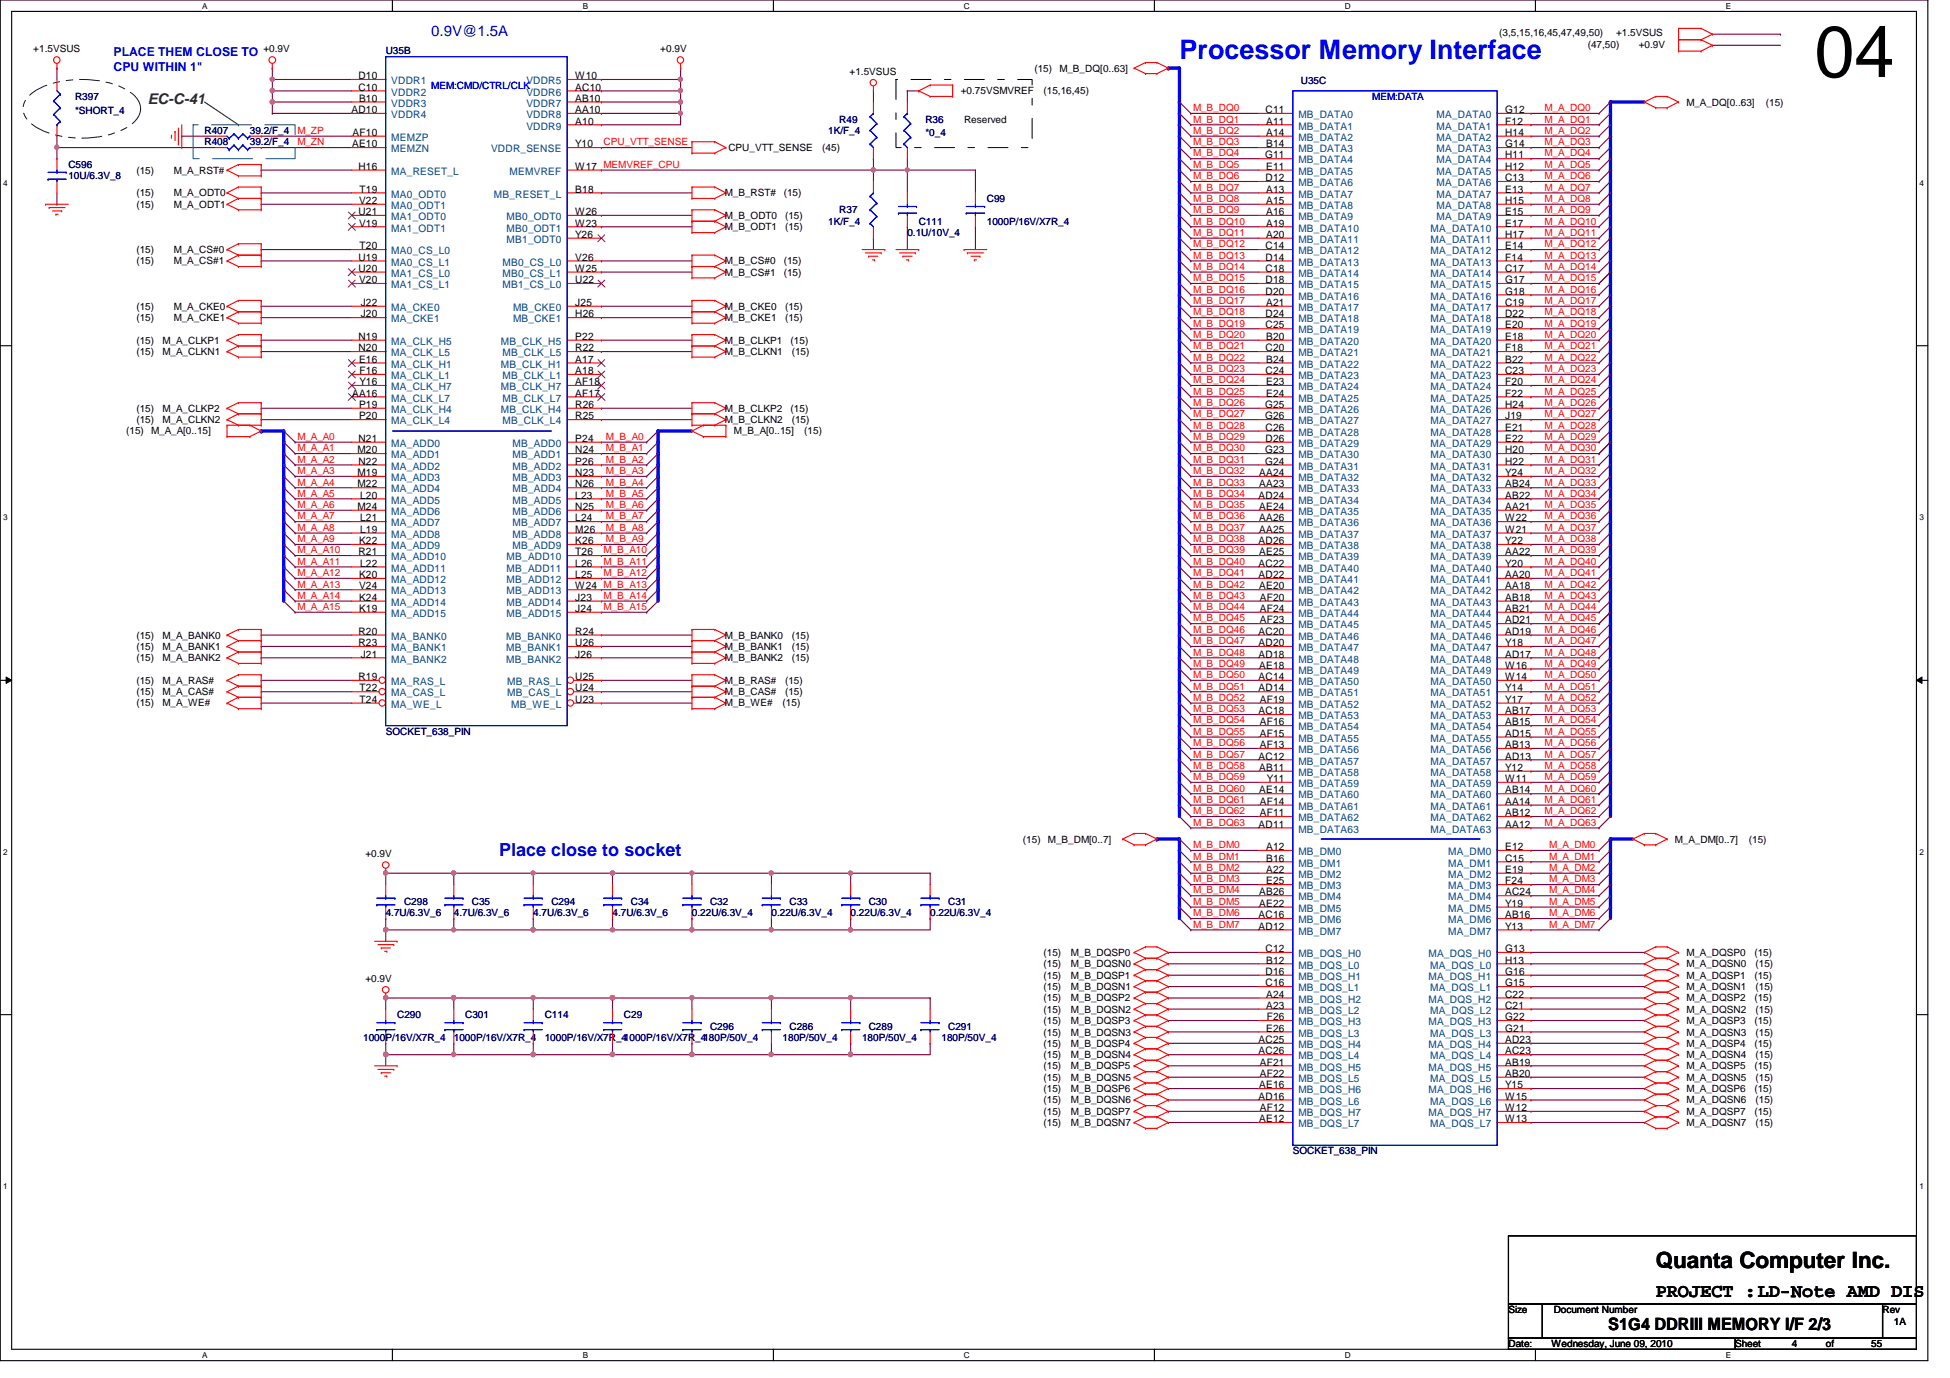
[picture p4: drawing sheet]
<svg xmlns="http://www.w3.org/2000/svg" width="297mm" height="210mm" viewBox="0 0 297 210" stroke-linecap="round" stroke-linejoin="round" font-family="sans-serif">
<defs><g id="words">
<text font-size="11" x="276.4" y="11.7">04</text>
<text font-size="4.1" fill="#00f" x="179.7" y="9">Processor Memory Interface</text>
<text font-size="3.4" x="252.2" y="193.2">Quanta Computer Inc.</text>
<text font-size="2.9" x="252.2" y="197.6">PROJECT :LD-Note AMD DIS</text>
<text font-size="2.8" fill="#00f" x="76" y="130.4">Place close to socket</text>
<text font-size="2.6" x="245" y="202.6">S1G4 DDRIII MEMORY I/F 2/3</text>
<text font-size="2.2" fill="#00f" x="65.7" y="5.5">0.9V@1.5A</text>
<text font-size="2.2" fill="#008000" x="22.5" y="15.9">EC-C-41</text>
<g font-size="1.9" fill="#00f">
<text x="17.3" y="8.6">PLACE THEM CLOSE TO</text>
<text x="17.3" y="10.8">CPU WITHIN 1&quot;</text>
</g>
<g font-size="1.6">
<text x="53.5" y="17.2">AD10</text>
<text x="54.6" y="12.1">D10</text>
<text x="54.6" y="13.8">C10</text>
<text x="54.7" y="15.5">B10</text>
<text x="87.6" y="12.1">W10</text>
<text x="87.6" y="13.8">AC10</text>
<text x="87.6" y="15.5">AB10</text>
<text x="87.6" y="17.2">AA10</text>
<text x="192.8" y="17.2">C11</text>
<text x="229.3" y="17.2">G12</text>
<text x="53.6" y="22.4">AE10</text>
<text x="53.7" y="20.7">AF10</text>
<text x="87.6" y="19">A10</text>
<text x="87.6" y="22.4">Y10</text>
<text x="192.9" y="22.4">B14</text>
<text x="192.9" y="20.7">A14</text>
<text x="192.9" y="19">A11</text>
<text x="229.3" y="22.4">G14</text>
<text x="229.3" y="20.7">H14</text>
<text x="229.3" y="19">F12</text>
<text x="54.6" y="25.9">H16</text>
<text x="54.8" y="29.3">T19</text>
<text x="87.6" y="29.3">B18</text>
<text x="87.6" y="25.9">W17 MEMVREF_CPU</text>
<text x="192.7" y="24.1">G11</text>
<text x="192.8" y="27.6">D12</text>
<text x="192.9" y="29.3">A13</text>
<text x="192.9" y="25.9">E11</text>
<text x="229.3" y="29.3">E13</text>
<text x="229.3" y="27.6">C13</text>
<text x="229.3" y="25.9">H12</text>
<text x="229.3" y="24.1">H11</text>
<text x="54.6" y="32.8">U21</text>
<text x="54.7" y="34.5">V19</text>
<text x="54.7" y="31.1">V22</text>
<text x="87.6" y="34.5">W23</text>
<text x="87.6" y="32.8">W26</text>
<text x="192.9" y="34.5">A19</text>
<text x="192.9" y="32.8">A16</text>
<text x="192.9" y="31.1">A15</text>
<text x="229.3" y="34.5">E17</text>
<text x="229.3" y="32.8">E15</text>
<text x="229.3" y="31.1">H15</text>
<text x="54.6" y="39.7">U19</text>
<text x="54.6" y="41.4">U20</text>
<text x="54.8" y="38">T20</text>
<text x="87.6" y="36.2">Y26</text>
<text x="87.6" y="41.4">W25</text>
<text x="87.6" y="39.7">V26</text>
<text x="192.8" y="41.4">C18</text>
<text x="192.8" y="39.7">D14</text>
<text x="192.8" y="38">C14</text>
<text x="192.9" y="36.2">A20</text>
<text x="229.3" y="41.4">C17</text>
<text x="229.3" y="39.7">F14</text>
<text x="229.3" y="38">E14</text>
<text x="229.3" y="36.2">H17</text>
<text x="54.7" y="43.1">V20</text>
<text x="54.9" y="46.6">J22</text>
<text x="87.6" y="43.1">U22</text>
<text x="87.6" y="46.6">J25</text>
<text x="192.8" y="44.9">D20</text>
<text x="192.8" y="43.1">D18</text>
<text x="192.9" y="46.6">A21</text>
<text x="229.3" y="46.6">C19</text>
<text x="229.3" y="44.9">G18</text>
<text x="229.3" y="43.1">G17</text>
<text x="54.6" y="51.8">N19</text>
<text x="54.6" y="53.5">N20</text>
<text x="54.9" y="48.3">J20</text>
<text x="87.6" y="51.8">P22</text>
<text x="87.6" y="53.5">R22</text>
<text x="87.6" y="48.3">H26</text>
<text x="192.8" y="53.5">C20</text>
<text x="192.8" y="50">C25</text>
<text x="192.8" y="48.3">D24</text>
<text x="192.9" y="51.8">B20</text>
<text x="229.3" y="53.5">F18</text>
<text x="229.3" y="51.8">E18</text>
<text x="229.3" y="50">E20</text>
<text x="229.3" y="48.3">D22</text>
<text x="54.7" y="55.2">E16</text>
<text x="54.8" y="58.7">Y16</text>
<text x="54.8" y="57">F16</text>
<text x="87.6" y="58.7">AF18</text>
<text x="87.6" y="55.2">A17</text>
<text x="87.6" y="57">A18</text>
<text x="192.8" y="57">C24</text>
<text x="192.9" y="58.7">E23</text>
<text x="192.9" y="55.2">B24</text>
<text x="229.3" y="58.7">F20</text>
<text x="229.3" y="57">C23</text>
<text x="229.3" y="55.2">B22</text>
<text x="53.6" y="60.4">AA16</text>
<text x="54.7" y="62.1">P19</text>
<text x="54.7" y="63.9">P20</text>
<text x="87.6" y="62.1">R26</text>
<text x="87.6" y="63.9">R25</text>
<text x="87.6" y="60.4">AF17</text>
<text x="192.7" y="63.9">G26</text>
<text x="192.7" y="62.1">G25</text>
<text x="192.8" y="65.6">C26</text>
<text x="192.9" y="60.4">E24</text>
<text x="229.3" y="65.6">E21</text>
<text x="229.3" y="63.9">J19</text>
<text x="229.3" y="62.1">H24</text>
<text x="229.3" y="60.4">F22</text>
<text x="54.4" y="69">M20</text>
<text x="54.6" y="70.8">N22</text>
<text x="54.6" y="67.3">N21</text>
<text x="87.6" y="70.8">P26</text>
<text x="87.6" y="69">N24</text>
<text x="87.6" y="67.3">P24</text>
<text x="192.7" y="70.8">G24</text>
<text x="192.7" y="69">G23</text>
<text x="192.8" y="67.3">D26</text>
<text x="229.3" y="70.8">H22</text>
<text x="229.3" y="69">H20</text>
<text x="229.3" y="67.3">E22</text>
<text x="54.4" y="77.7">M24</text>
<text x="54.4" y="74.3">M22</text>
<text x="54.4" y="72.5">M19</text>
<text x="54.9" y="75.9">L20</text>
<text x="87.6" y="77.7">N25</text>
<text x="87.6" y="75.9">L23</text>
<text x="87.6" y="74.3">N26</text>
<text x="87.6" y="72.5">N23</text>
<text x="191.7" y="75.9">AD24</text>
<text x="191.8" y="77.7">AE24</text>
<text x="191.8" y="74.3">AA23</text>
<text x="191.8" y="72.5">AA24</text>
<text x="229.3" y="77.7">AA21</text>
<text x="229.3" y="75.9">AB22</text>
<text x="229.3" y="74.3">AB24</text>
<text x="229.3" y="72.5">Y24</text>
<text x="54.7" y="82.9">K22</text>
<text x="54.9" y="81.2">L19</text>
<text x="54.9" y="79.4">L21</text>
<text x="87.6" y="82.9">K26</text>
<text x="87.6" y="81.2">M26</text>
<text x="87.6" y="79.4">L24</text>
<text x="191.7" y="82.9">AD26</text>
<text x="191.8" y="81.2">AA25</text>
<text x="191.8" y="79.4">AA26</text>
<text x="229.3" y="82.9">Y22</text>
<text x="229.3" y="81.2">W21</text>
<text x="229.3" y="79.4">W22</text>
<text x="54.6" y="84.6">R21</text>
<text x="54.7" y="89.8">V24</text>
<text x="54.7" y="88.1">K20</text>
<text x="54.9" y="86.3">L22</text>
<text x="87.6" y="89.8">W24 M_B_A13</text>
<text x="87.6" y="88.1">L25</text>
<text x="87.6" y="86.3">L26</text>
<text x="87.6" y="84.6">T26</text>
<text x="191.7" y="88.1">AD22</text>
<text x="191.7" y="86.3">AC22</text>
<text x="191.8" y="89.8">AE20</text>
<text x="191.8" y="84.6">AE25</text>
<text x="229.3" y="89.8">AA18</text>
<text x="229.3" y="88.1">AA20</text>
<text x="229.3" y="86.3">Y20</text>
<text x="229.3" y="84.6">AA22</text>
<text x="54.7" y="93.2">K19</text>
<text x="54.7" y="91.5">K24</text>
<text x="87.6" y="93.2">J24</text>
<text x="87.6" y="91.5">J23</text>
<text x="191.9" y="95">AF23</text>
<text x="191.9" y="93.2">AF24</text>
<text x="191.9" y="91.5">AF20</text>
<text x="229.3" y="95">AD21</text>
<text x="229.3" y="93.2">AB21</text>
<text x="229.3" y="91.5">AB18</text>
<text x="54.6" y="98.4">R23</text>
<text x="54.6" y="96.7">R20</text>
<text x="54.9" y="100.2">J21</text>
<text x="87.6" y="100.2">J26</text>
<text x="87.6" y="98.4">U26</text>
<text x="87.6" y="96.7">R24</text>
<text x="191.7" y="100.2">AD18</text>
<text x="191.7" y="98.4">AD20</text>
<text x="191.7" y="96.7">AC20</text>
<text x="191.8" y="101.9">AE18</text>
<text x="229.3" y="101.9">W16</text>
<text x="229.3" y="100.2">AD17</text>
<text x="229.3" y="98.4">Y18</text>
<text x="229.3" y="96.7">AD19</text>
<text x="54.6" y="103.6">R19</text>
<text x="54.8" y="105.3">T22</text>
<text x="54.8" y="107.1">T24</text>
<text x="87.6" y="103.6">U25</text>
<text x="87.6" y="105.3">U24</text>
<text x="87.6" y="107.1">U23</text>
<text x="191.7" y="105.3">AD14</text>
<text x="191.7" y="103.6">AC14</text>
<text x="191.9" y="107.1">AF19</text>
<text x="229.3" y="107.1">Y17</text>
<text x="229.3" y="105.3">Y14</text>
<text x="229.3" y="103.6">W14</text>
<text x="191.7" y="108.8">AC18</text>
<text x="191.9" y="114">AF13</text>
<text x="191.9" y="112.2">AF15</text>
<text x="191.9" y="110.5">AF16</text>
<text x="229.3" y="114">AB13</text>
<text x="229.3" y="112.2">AD15</text>
<text x="229.3" y="110.5">AB15</text>
<text x="229.3" y="108.8">AB17</text>
<text x="191.7" y="115.7">AC12</text>
<text x="191.8" y="117.4">AB11</text>
<text x="193" y="119.1">Y11</text>
<text x="229.3" y="119.1">W11</text>
<text x="229.3" y="117.4">Y12</text>
<text x="229.3" y="115.7">AD13</text>
<text x="191.8" y="120.9">AE14</text>
<text x="191.9" y="124.3">AF11</text>
<text x="191.9" y="122.6">AF14</text>
<text x="229.3" y="124.3">AB12</text>
<text x="229.3" y="122.6">AA14</text>
<text x="229.3" y="120.9">AB14</text>
<text x="191.7" y="126.1">AD11</text>
<text x="192.9" y="131.2">B16</text>
<text x="192.9" y="129.5">A12</text>
<text x="229.3" y="126.1">AA12</text>
<text x="229.3" y="131.2">C15</text>
<text x="229.3" y="129.5">E12</text>
<text x="191.8" y="136.4">AB26</text>
<text x="192.9" y="134.7">E25</text>
<text x="192.9" y="133">A22</text>
<text x="229.3" y="136.4">AC24</text>
<text x="229.3" y="134.7">F24</text>
<text x="229.3" y="133">E19</text>
<text x="191.7" y="141.6">AD12</text>
<text x="191.7" y="139.9">AC16</text>
<text x="191.8" y="138.1">AE22</text>
<text x="229.3" y="141.6">Y13</text>
<text x="229.3" y="139.9">AB16</text>
<text x="229.3" y="138.1">Y19</text>
<text x="192.8" y="148.5">D16</text>
<text x="192.8" y="145">C12</text>
<text x="192.9" y="146.8">B12</text>
<text x="229.3" y="148.5">G16</text>
<text x="229.3" y="145">G13</text>
<text x="229.3" y="146.8">H13</text>
<text x="192.8" y="150.2">C16</text>
<text x="192.9" y="152">A24</text>
<text x="192.9" y="153.7">A23</text>
<text x="193" y="155.4">F26</text>
<text x="229.3" y="155.4">G22</text>
<text x="229.3" y="152">C22</text>
<text x="229.3" y="153.7">C21</text>
<text x="229.3" y="150.2">G15</text>
<text x="191.7" y="158.9">AC25</text>
<text x="191.7" y="160.6">AC26</text>
<text x="192.9" y="157.1">E26</text>
<text x="229.3" y="158.9">AD23</text>
<text x="229.3" y="160.6">AC23</text>
<text x="229.3" y="157.1">G21</text>
<text x="191.7" y="167.5">AD16</text>
<text x="191.8" y="165.8">AE16</text>
<text x="191.9" y="162.3">AF21</text>
<text x="191.9" y="164">AF22</text>
<text x="229.3" y="165.8">Y15</text>
<text x="229.3" y="167.5">W15</text>
<text x="229.3" y="162.3">AB19</text>
<text x="229.3" y="164">AB20</text>
<text x="191.8" y="170.9">AE12</text>
<text x="191.9" y="169.2">AF12</text>
<text x="229.3" y="169.2">W12</text>
<text x="229.3" y="170.9">W13</text>
</g>
<g font-size="1.6" fill="#004080">
<text x="59.6" y="12.8">VDDR1</text>
<text x="59.6" y="14.6">VDDR2</text>
<text x="59.6" y="16.3">VDDR3</text>
<text x="59.6" y="18">VDDR4</text>
<text x="80.2" y="12.8">VDDR5</text>
<text x="80.2" y="14.6">VDDR6</text>
<text x="80.2" y="16.3">VDDR7</text>
<text x="80.2" y="18">VDDR8</text>
<text x="197.8" y="18">MB_DATA0</text>
<text x="218.8" y="18">MA_DATA0</text>
<text x="59.6" y="21.5">MEMZP</text>
<text x="59.6" y="23.2">MEMZN</text>
<text x="74.8" y="23.2">VDDR_SENSE</text>
<text x="80.2" y="19.7">VDDR9</text>
<text x="197.8" y="23.2">MB_DATA3</text>
<text x="197.8" y="21.5">MB_DATA2</text>
<text x="197.8" y="19.7">MB_DATA1</text>
<text x="218.8" y="23.2">MA_DATA3</text>
<text x="218.8" y="21.5">MA_DATA2</text>
<text x="218.8" y="19.7">MA_DATA1</text>
<text x="59.6" y="26.6">MA_RESET_L</text>
<text x="77.6" y="26.6">MEMVREF</text>
<text x="197.8" y="28.4">MB_DATA6</text>
<text x="197.8" y="26.6">MB_DATA5</text>
<text x="197.8" y="24.9">MB_DATA4</text>
<text x="218.8" y="28.4">MA_DATA6</text>
<text x="218.8" y="26.6">MA_DATA5</text>
<text x="218.8" y="24.9">MA_DATA4</text>
<text x="59.6" y="35.3">MA1_ODT1</text>
<text x="59.6" y="33.5">MA1_ODT0</text>
<text x="59.6" y="31.8">MA0_ODT1</text>
<text x="59.6" y="30.1">MA0_ODT0</text>
<text x="75.2" y="30.1">MB_RESET_L</text>
<text x="77.2" y="35.3">MB0_ODT1</text>
<text x="77.2" y="33.5">MB0_ODT0</text>
<text x="197.8" y="35.3">MB_DATA10</text>
<text x="197.8" y="33.5">MB_DATA9</text>
<text x="197.8" y="31.8">MB_DATA8</text>
<text x="197.8" y="30.1">MB_DATA7</text>
<text x="217.9" y="35.3">MA_DATA10</text>
<text x="218.8" y="33.5">MA_DATA9</text>
<text x="218.8" y="31.8">MA_DATA8</text>
<text x="218.8" y="30.1">MA_DATA7</text>
<text x="59.6" y="40.5">MA0_CS_L1</text>
<text x="59.6" y="38.7">MA0_CS_L0</text>
<text x="76.5" y="40.5">MB0_CS_L0</text>
<text x="77.2" y="37">MB1_ODT0</text>
<text x="197.8" y="40.5">MB_DATA13</text>
<text x="197.8" y="38.7">MB_DATA12</text>
<text x="197.8" y="37">MB_DATA11</text>
<text x="217.9" y="40.5">MA_DATA13</text>
<text x="217.9" y="38.7">MA_DATA12</text>
<text x="217.9" y="37">MA_DATA11</text>
<text x="59.6" y="43.9">MA1_CS_L1</text>
<text x="59.6" y="42.2">MA1_CS_L0</text>
<text x="59.6" y="47.4">MA_CKE0</text>
<text x="76.5" y="43.9">MB1_CS_L0</text>
<text x="76.5" y="42.2">MB0_CS_L1</text>
<text x="78.1" y="47.4">MB_CKE0</text>
<text x="197.8" y="47.4">MB_DATA17</text>
<text x="197.8" y="45.6">MB_DATA16</text>
<text x="197.8" y="43.9">MB_DATA15</text>
<text x="197.8" y="42.2">MB_DATA14</text>
<text x="217.9" y="47.4">MA_DATA17</text>
<text x="217.9" y="45.6">MA_DATA16</text>
<text x="217.9" y="43.9">MA_DATA15</text>
<text x="217.9" y="42.2">MA_DATA14</text>
<text x="59.6" y="52.5">MA_CLK_H5</text>
<text x="59.6" y="49.1">MA_CKE1</text>
<text x="76.3" y="52.5">MB_CLK_H5</text>
<text x="78.1" y="49.1">MB_CKE1</text>
<text x="197.8" y="52.5">MB_DATA20</text>
<text x="197.8" y="50.8">MB_DATA19</text>
<text x="197.8" y="49.1">MB_DATA18</text>
<text x="217.9" y="52.5">MA_DATA20</text>
<text x="217.9" y="50.8">MA_DATA19</text>
<text x="217.9" y="49.1">MA_DATA18</text>
<text x="59.6" y="59.4">MA_CLK_H7</text>
<text x="59.6" y="56">MA_CLK_H1</text>
<text x="59.6" y="57.7">MA_CLK_L1</text>
<text x="59.6" y="54.3">MA_CLK_L5</text>
<text x="76.3" y="59.4">MB_CLK_H7</text>
<text x="76.3" y="56">MB_CLK_H1</text>
<text x="76.5" y="57.7">MB_CLK_L1</text>
<text x="76.5" y="54.3">MB_CLK_L5</text>
<text x="197.8" y="59.4">MB_DATA24</text>
<text x="197.8" y="57.7">MB_DATA23</text>
<text x="197.8" y="56">MB_DATA22</text>
<text x="197.8" y="54.3">MB_DATA21</text>
<text x="217.9" y="59.4">MA_DATA24</text>
<text x="217.9" y="57.7">MA_DATA23</text>
<text x="217.9" y="56">MA_DATA22</text>
<text x="217.9" y="54.3">MA_DATA21</text>
<text x="59.6" y="62.9">MA_CLK_H4</text>
<text x="59.6" y="64.6">MA_CLK_L4</text>
<text x="59.6" y="61.2">MA_CLK_L7</text>
<text x="76.3" y="62.9">MB_CLK_H4</text>
<text x="76.5" y="64.6">MB_CLK_L4</text>
<text x="76.5" y="61.2">MB_CLK_L7</text>
<text x="197.8" y="64.6">MB_DATA27</text>
<text x="197.8" y="62.9">MB_DATA26</text>
<text x="197.8" y="61.2">MB_DATA25</text>
<text x="217.9" y="64.6">MA_DATA27</text>
<text x="217.9" y="62.9">MA_DATA26</text>
<text x="217.9" y="61.2">MA_DATA25</text>
<text x="59.6" y="71.5">MA_ADD2</text>
<text x="59.6" y="69.8">MA_ADD1</text>
<text x="59.6" y="68.1">MA_ADD0</text>
<text x="78.1" y="71.5">MB_ADD2</text>
<text x="78.1" y="69.8">MB_ADD1</text>
<text x="78.1" y="68.1">MB_ADD0</text>
<text x="197.8" y="71.5">MB_DATA31</text>
<text x="197.8" y="69.8">MB_DATA30</text>
<text x="197.8" y="68.1">MB_DATA29</text>
<text x="197.8" y="66.4">MB_DATA28</text>
<text x="217.9" y="71.5">MA_DATA31</text>
<text x="217.9" y="69.8">MA_DATA30</text>
<text x="217.9" y="68.1">MA_DATA29</text>
<text x="217.9" y="66.4">MA_DATA28</text>
<text x="59.6" y="76.7">MA_ADD5</text>
<text x="59.6" y="75">MA_ADD4</text>
<text x="59.6" y="73.3">MA_ADD3</text>
<text x="78.1" y="76.7">MB_ADD5</text>
<text x="78.1" y="75">MB_ADD4</text>
<text x="78.1" y="73.3">MB_ADD3</text>
<text x="197.8" y="76.7">MB_DATA34</text>
<text x="197.8" y="75">MB_DATA33</text>
<text x="197.8" y="73.3">MB_DATA32</text>
<text x="217.9" y="76.7">MA_DATA34</text>
<text x="217.9" y="75">MA_DATA33</text>
<text x="217.9" y="73.3">MA_DATA32</text>
<text x="59.6" y="83.7">MA_ADD9</text>
<text x="59.6" y="81.9">MA_ADD8</text>
<text x="59.6" y="80.2">MA_ADD7</text>
<text x="59.6" y="78.4">MA_ADD6</text>
<text x="78.1" y="83.7">MB_ADD9</text>
<text x="78.1" y="81.9">MB_ADD8</text>
<text x="78.1" y="80.2">MB_ADD7</text>
<text x="78.1" y="78.4">MB_ADD6</text>
<text x="197.8" y="83.7">MB_DATA38</text>
<text x="197.8" y="81.9">MB_DATA37</text>
<text x="197.8" y="80.2">MB_DATA36</text>
<text x="197.8" y="78.4">MB_DATA35</text>
<text x="217.9" y="83.7">MA_DATA38</text>
<text x="217.9" y="81.9">MA_DATA37</text>
<text x="217.9" y="80.2">MA_DATA36</text>
<text x="217.9" y="78.4">MA_DATA35</text>
<text x="59.6" y="88.8">MA_ADD12</text>
<text x="59.6" y="87.1">MA_ADD11</text>
<text x="59.6" y="85.3">MA_ADD10</text>
<text x="77.2" y="88.8">MB_ADD12</text>
<text x="77.2" y="87.1">MB_ADD11</text>
<text x="77.2" y="85.3">MB_ADD10</text>
<text x="197.8" y="88.8">MB_DATA41</text>
<text x="197.8" y="87.1">MB_DATA40</text>
<text x="197.8" y="85.3">MB_DATA39</text>
<text x="217.9" y="88.8">MA_DATA41</text>
<text x="217.9" y="87.1">MA_DATA40</text>
<text x="217.9" y="85.3">MA_DATA39</text>
<text x="59.6" y="94">MA_ADD15</text>
<text x="59.6" y="92.3">MA_ADD14</text>
<text x="59.6" y="90.6">MA_ADD13</text>
<text x="77.2" y="94">MB_ADD15</text>
<text x="77.2" y="92.3">MB_ADD14</text>
<text x="77.2" y="90.6">MB_ADD13</text>
<text x="197.8" y="95.7">MB_DATA45</text>
<text x="197.8" y="94">MB_DATA44</text>
<text x="197.8" y="92.3">MB_DATA43</text>
<text x="197.8" y="90.6">MB_DATA42</text>
<text x="217.9" y="95.7">MA_DATA45</text>
<text x="217.9" y="94">MA_DATA44</text>
<text x="217.9" y="92.3">MA_DATA43</text>
<text x="217.9" y="90.6">MA_DATA42</text>
<text x="59.6" y="100.9">MA_BANK2</text>
<text x="59.6" y="99.2">MA_BANK1</text>
<text x="59.6" y="97.5">MA_BANK0</text>
<text x="77.1" y="100.9">MB_BANK2</text>
<text x="77.1" y="99.2">MB_BANK1</text>
<text x="77.1" y="97.5">MB_BANK0</text>
<text x="197.8" y="100.9">MB_DATA48</text>
<text x="197.8" y="99.2">MB_DATA47</text>
<text x="197.8" y="97.5">MB_DATA46</text>
<text x="217.9" y="100.9">MA_DATA48</text>
<text x="217.9" y="99.2">MA_DATA47</text>
<text x="217.9" y="97.5">MA_DATA46</text>
<text x="59.6" y="104.4">MA_RAS_L</text>
<text x="59.6" y="106.1">MA_CAS_L</text>
<text x="59.6" y="107.8">MA_WE_L</text>
<text x="77.3" y="104.4">MB_RAS_L</text>
<text x="77.3" y="106.1">MB_CAS_L</text>
<text x="77.8" y="107.8">MB_WE_L</text>
<text x="197.8" y="107.8">MB_DATA52</text>
<text x="197.8" y="106.1">MB_DATA51</text>
<text x="197.8" y="104.4">MB_DATA50</text>
<text x="197.8" y="102.6">MB_DATA49</text>
<text x="217.9" y="107.8">MA_DATA52</text>
<text x="217.9" y="106.1">MA_DATA51</text>
<text x="217.9" y="104.4">MA_DATA50</text>
<text x="217.9" y="102.6">MA_DATA49</text>
<text x="197.8" y="113">MB_DATA55</text>
<text x="197.8" y="111.3">MB_DATA54</text>
<text x="197.8" y="109.6">MB_DATA53</text>
<text x="217.9" y="113">MA_DATA55</text>
<text x="217.9" y="111.3">MA_DATA54</text>
<text x="217.9" y="109.6">MA_DATA53</text>
<text x="197.8" y="119.9">MB_DATA59</text>
<text x="197.8" y="118.2">MB_DATA58</text>
<text x="197.8" y="116.5">MB_DATA57</text>
<text x="197.8" y="114.7">MB_DATA56</text>
<text x="217.9" y="119.9">MA_DATA59</text>
<text x="217.9" y="118.2">MA_DATA58</text>
<text x="217.9" y="116.5">MA_DATA57</text>
<text x="217.9" y="114.7">MA_DATA56</text>
<text x="197.8" y="125.1">MB_DATA62</text>
<text x="197.8" y="123.4">MB_DATA61</text>
<text x="197.8" y="121.6">MB_DATA60</text>
<text x="217.9" y="125.1">MA_DATA62</text>
<text x="217.9" y="123.4">MA_DATA61</text>
<text x="217.9" y="121.6">MA_DATA60</text>
<text x="197.8" y="126.8">MB_DATA63</text>
<text x="197.8" y="132">MB_DM1</text>
<text x="197.8" y="130.3">MB_DM0</text>
<text x="217.9" y="126.8">MA_DATA63</text>
<text x="220.6" y="132">MA_DM1</text>
<text x="220.6" y="130.3">MA_DM0</text>
<text x="197.8" y="137.2">MB_DM4</text>
<text x="197.8" y="135.5">MB_DM3</text>
<text x="197.8" y="133.7">MB_DM2</text>
<text x="220.6" y="137.2">MA_DM4</text>
<text x="220.6" y="135.5">MA_DM3</text>
<text x="220.6" y="133.7">MA_DM2</text>
<text x="197.8" y="142.4">MB_DM7</text>
<text x="197.8" y="140.6">MB_DM6</text>
<text x="197.8" y="138.9">MB_DM5</text>
<text x="220.6" y="142.4">MA_DM7</text>
<text x="220.6" y="140.6">MA_DM6</text>
<text x="220.6" y="138.9">MA_DM5</text>
<text x="197.8" y="149.3">MB_DQS_H1</text>
<text x="197.8" y="145.8">MB_DQS_H0</text>
<text x="197.8" y="147.5">MB_DQS_L0</text>
<text x="217.6" y="149.3">MA_DQS_H1</text>
<text x="217.6" y="145.8">MA_DQS_H0</text>
<text x="217.8" y="147.5">MA_DQS_L0</text>
<text x="197.8" y="152.7">MB_DQS_H2</text>
<text x="197.8" y="154.4">MB_DQS_L2</text>
<text x="197.8" y="151">MB_DQS_L1</text>
<text x="217.6" y="152.7">MA_DQS_H2</text>
<text x="217.8" y="154.4">MA_DQS_L2</text>
<text x="217.8" y="151">MA_DQS_L1</text>
<text x="197.8" y="159.6">MB_DQS_H4</text>
<text x="197.8" y="161.4">MB_DQS_L4</text>
<text x="197.8" y="156.2">MB_DQS_H3</text>
<text x="197.8" y="157.9">MB_DQS_L3</text>
<text x="217.6" y="159.6">MA_DQS_H4</text>
<text x="217.6" y="156.2">MA_DQS_H3</text>
<text x="217.8" y="161.4">MA_DQS_L4</text>
<text x="217.8" y="157.9">MA_DQS_L3</text>
<text x="197.8" y="166.5">MB_DQS_H6</text>
<text x="197.8" y="163.1">MB_DQS_H5</text>
<text x="197.8" y="164.8">MB_DQS_L5</text>
<text x="217.6" y="166.5">MA_DQS_H6</text>
<text x="217.6" y="163.1">MA_DQS_H5</text>
<text x="217.8" y="164.8">MA_DQS_L5</text>
<text x="197.8" y="170">MB_DQS_H7</text>
<text x="197.8" y="171.7">MB_DQS_L7</text>
<text x="197.8" y="168.3">MB_DQS_L6</text>
<text x="217.6" y="170">MA_DQS_H7</text>
<text x="217.8" y="171.7">MA_DQS_L7</text>
<text x="217.8" y="168.3">MA_DQS_L6</text>
</g>
<g font-size="1.5">
<text x="228.4" y="5.5">(3,5,15,16,45,47,49,50)</text>
<text x="246.2" y="5.5">+1.5VSUS</text>
<text x="5.1" y="8">+1.5VSUS</text>
<text x="40.1" y="8">+0.9V</text>
<text x="100.6" y="8">+0.9V</text>
<text x="129.4" y="11.4">+1.5VSUS</text>
<text x="157.6" y="10.9">(15)</text>
<text x="161.4" y="10.9">M_B_DQ[0..63]</text>
<text x="241.8" y="7.3">(47,50)</text>
<text x="249.6" y="7.3">+0.9V</text>
<text x="146.3" y="14.4">+0.75VSMVREF</text>
<text x="159" y="14.4">(15,16,45)</text>
<text x="256.9" y="16.1">M_A_DQ[0..63]</text>
<text x="269" y="16.1">(15)</text>
<text x="111" y="23">CPU_VTT_SENSE</text>
<text x="125.3" y="23">(45)</text>
<text x="146.9" y="18.7">Reserved</text>
<text x="20.8" y="26.5">(15)</text>
<text x="20.8" y="29.9">(15)</text>
<text x="26.5" y="26.5">M_A_RST#</text>
<text x="26.5" y="29.9">M_A_ODT0</text>
<text x="110.4" y="29.9">M_B_RST#</text>
<text x="119.4" y="29.9">(15)</text>
<text x="20.8" y="31.6">(15)</text>
<text x="26.5" y="31.6">M_A_ODT1</text>
<text x="110.4" y="33.4">M_B_ODT0</text>
<text x="110.4" y="35.1">M_B_ODT1</text>
<text x="119.6" y="33.4">(15)</text>
<text x="119.6" y="35.1">(15)</text>
<text x="20.8" y="38.5">(15)</text>
<text x="20.8" y="40.3">(15)</text>
<text x="26.5" y="38.5">M_A_CS#0</text>
<text x="26.5" y="40.3">M_A_CS#1</text>
<text x="110.4" y="40.3">M_B_CS#0</text>
<text x="110.4" y="42">M_B_CS#1</text>
<text x="119.4" y="40.3">(15)</text>
<text x="119.4" y="42">(15)</text>
<text x="20.8" y="47.2">(15)</text>
<text x="26.5" y="47.2">M_A_CKE0</text>
<text x="110.4" y="47.2">M_B_CKE0</text>
<text x="119.6" y="47.2">(15)</text>
<text x="20.8" y="48.9">(15)</text>
<text x="20.8" y="52.4">(15)</text>
<text x="24.8" y="52.4">M_A_CLKP1</text>
<text x="26.5" y="48.9">M_A_CKE1</text>
<text x="110.4" y="48.9">M_B_CKE1</text>
<text x="110.4" y="52.4">M_B_CLKP1</text>
<text x="119.6" y="48.9">(15)</text>
<text x="120.4" y="52.4">(15)</text>
<text x="20.8" y="54.1">(15)</text>
<text x="24.8" y="54.1">M_A_CLKN1</text>
<text x="110.4" y="54.1">M_B_CLKN1</text>
<text x="120.6" y="54.1">(15)</text>
<text x="20.8" y="62.7">(15)</text>
<text x="20.8" y="64.4">(15)</text>
<text x="24.8" y="62.7">M_A_CLKP2</text>
<text x="24.8" y="64.4">M_A_CLKN2</text>
<text x="110.4" y="62.7">M_B_CLKP2</text>
<text x="110.4" y="64.4">M_B_CLKN2</text>
<text x="120.4" y="62.7">(15)</text>
<text x="120.6" y="64.4">(15)</text>
<text x="19.2" y="66.2">(15)</text>
<text x="23" y="66.2">M_A_A[0..15]</text>
<text x="111.8" y="66.2">M_B_A[0..15]</text>
<text x="122.5" y="66.2">(15)</text>
<text x="20.8" y="97.3">(15)</text>
<text x="20.8" y="99">(15)</text>
<text x="20.8" y="100.7">(15)</text>
<text x="24.8" y="97.3">M_A_BANK0</text>
<text x="24.8" y="99">M_A_BANK1</text>
<text x="24.8" y="100.7">M_A_BANK2</text>
<text x="110.4" y="97.3">M_B_BANK0</text>
<text x="110.4" y="99">M_B_BANK1</text>
<text x="110.4" y="100.7">M_B_BANK2</text>
<text x="120.6" y="97.3">(15)</text>
<text x="120.6" y="99">(15)</text>
<text x="120.6" y="100.7">(15)</text>
<text x="20.8" y="104.2">(15)</text>
<text x="20.8" y="105.9">(15)</text>
<text x="20.8" y="107.6">(15)</text>
<text x="24.8" y="104.2">M_A_RAS#</text>
<text x="24.8" y="105.9">M_A_CAS#</text>
<text x="24.8" y="107.6">M_A_WE#</text>
<text x="110.4" y="104.2">M_B_RAS#</text>
<text x="110.4" y="105.9">M_B_CAS#</text>
<text x="110.4" y="107.6">M_B_WE#</text>
<text x="119.2" y="107.6">(15)</text>
<text x="119.6" y="104.2">(15)</text>
<text x="119.6" y="105.9">(15)</text>
<text x="55.7" y="130.6">+0.9V</text>
<text x="155.8" y="128.4">(15)</text>
<text x="159.6" y="128.4">M_B_DM[0..7]</text>
<text x="255.1" y="128.4">M_A_DM[0..7]</text>
<text x="266.4" y="128.4">(15)</text>
<text x="55.7" y="149.6">+0.9V</text>
<text x="159" y="145.6">(15)</text>
<text x="159" y="147.4">(15)</text>
<text x="159" y="149.1">(15)</text>
<text x="163.1" y="145.6">M_B_DQSP0</text>
<text x="163.1" y="147.4">M_B_DQSN0</text>
<text x="163.1" y="149.1">M_B_DQSP1</text>
<text x="256.9" y="145.6">M_A_DQSP0</text>
<text x="256.9" y="147.4">M_A_DQSN0</text>
<text x="256.9" y="149.1">M_A_DQSP1</text>
<text x="267.2" y="145.6">(15)</text>
<text x="267.2" y="149.1">(15)</text>
<text x="267.4" y="147.4">(15)</text>
<text x="159" y="150.8">(15)</text>
<text x="159" y="152.5">(15)</text>
<text x="159" y="154.3">(15)</text>
<text x="159" y="156">(15)</text>
<text x="163.1" y="150.8">M_B_DQSN1</text>
<text x="163.1" y="152.5">M_B_DQSP2</text>
<text x="163.1" y="154.3">M_B_DQSN2</text>
<text x="163.1" y="156">M_B_DQSP3</text>
<text x="256.9" y="150.8">M_A_DQSN1</text>
<text x="256.9" y="154.3">M_A_DQSN2</text>
<text x="256.9" y="152.5">M_A_DQSP2</text>
<text x="256.9" y="156">M_A_DQSP3</text>
<text x="267.2" y="152.5">(15)</text>
<text x="267.2" y="156">(15)</text>
<text x="267.4" y="150.8">(15)</text>
<text x="267.4" y="154.3">(15)</text>
<text x="159" y="157.7">(15)</text>
<text x="159" y="159.4">(15)</text>
<text x="159" y="161.2">(15)</text>
<text x="163.1" y="157.7">M_B_DQSN3</text>
<text x="163.1" y="159.4">M_B_DQSP4</text>
<text x="163.1" y="161.2">M_B_DQSN4</text>
<text x="256.9" y="157.7">M_A_DQSN3</text>
<text x="256.9" y="161.2">M_A_DQSN4</text>
<text x="256.9" y="159.4">M_A_DQSP4</text>
<text x="267.2" y="159.4">(15)</text>
<text x="267.4" y="157.7">(15)</text>
<text x="267.4" y="161.2">(15)</text>
<text x="159" y="162.9">(15)</text>
<text x="159" y="164.6">(15)</text>
<text x="159" y="166.4">(15)</text>
<text x="163.1" y="162.9">M_B_DQSP5</text>
<text x="163.1" y="164.6">M_B_DQSN5</text>
<text x="163.1" y="166.4">M_B_DQSP6</text>
<text x="256.9" y="164.6">M_A_DQSN5</text>
<text x="256.9" y="162.9">M_A_DQSP5</text>
<text x="256.9" y="166.4">M_A_DQSP6</text>
<text x="267.2" y="162.9">(15)</text>
<text x="267.2" y="166.4">(15)</text>
<text x="267.4" y="164.6">(15)</text>
<text x="159" y="168.1">(15)</text>
<text x="159" y="169.8">(15)</text>
<text x="159" y="171.5">(15)</text>
<text x="163.1" y="168.1">M_B_DQSN6</text>
<text x="163.1" y="169.8">M_B_DQSP7</text>
<text x="163.1" y="171.5">M_B_DQSN7</text>
<text x="256.9" y="168.1">M_A_DQSN6</text>
<text x="256.9" y="171.5">M_A_DQSN7</text>
<text x="256.9" y="169.8">M_A_DQSP7</text>
<text x="267.2" y="169.8">(15)</text>
<text x="267.4" y="168.1">(15)</text>
<text x="267.4" y="171.5">(15)</text>
<text x="229.8" y="200">Size</text>
<text x="236.7" y="200">Document Number</text>
<text x="286.8" y="200">Rev</text>
<text x="288.5" y="201.8">1A</text>
<text x="229.8" y="205.2">Date:</text>
<text x="236.3" y="205.2">Wednesday, June 09, 2010</text>
<text x="264.3" y="205.2">Sheet</text>
<text x="273" y="205.2">4</text>
<text x="278.1" y="205.2">of</text>
<text x="285" y="205.2">55</text>
</g>
<g font-size="1.5" fill="#000080">
<text x="58.8" y="8.3">U35B</text>
<text x="11.4" y="15.2">R397</text>
<text x="11.4" y="17.3">*SHORT_4</text>
<text x="198.2" y="12.8">U35C</text>
<text x="31.2" y="22.1">R408</text>
<text x="31.2" y="20.4">R407</text>
<text x="38.1" y="22.1">39.2/F_4</text>
<text x="38.1" y="20.4">39.2/F_4</text>
<text x="126.2" y="20.4">1K/F_4</text>
<text x="127.8" y="18.7">R49</text>
<text x="141" y="18.7">R36</text>
<text x="141" y="20.7">*0_4</text>
<text x="10.4" y="25.6">C596</text>
<text x="10.4" y="27.3">10U/6.3V_8</text>
<text x="126.2" y="34.2">1K/F_4</text>
<text x="127.8" y="32.5">R37</text>
<text x="138.2" y="35.9">0.1U/10V_4</text>
<text x="140" y="34.2">C111</text>
<text x="150.3" y="30.8">C99</text>
<text x="150.3" y="34.2">1000P/16V/X7R_4</text>
<text x="58.8" y="111.9">SOCKET_638_PIN</text>
<text x="61.5" y="137.8">C298</text>
<text x="71.9" y="137.8">C35</text>
<text x="84" y="137.8">C294</text>
<text x="96.1" y="137.8">C34</text>
<text x="108.2" y="137.8">C32</text>
<text x="120.3" y="137.8">C33</text>
<text x="132.3" y="137.8">C30</text>
<text x="144.4" y="137.8">C31</text>
<text x="58.8" y="139.6">4.7U/6.3V_6</text>
<text x="69.1" y="139.6">4.7U/6.3V_6</text>
<text x="81.2" y="139.6">4.7U/6.3V_6</text>
<text x="93.3" y="139.6">4.7U/6.3V_6</text>
<text x="105.4" y="139.6">0.22U/6.3V_4</text>
<text x="117.5" y="139.6">0.22U/6.3V_4</text>
<text x="129.6" y="139.6">0.22U/6.3V_4</text>
<text x="141.7" y="139.6">0.22U/6.3V_4</text>
<text x="60.5" y="155.1">C290</text>
<text x="70.9" y="155.1">C301</text>
<text x="83" y="155.1">C114</text>
<text x="95" y="155.1">C29</text>
<text x="55.3" y="158.6">1000P/16V/X7R_4</text>
<text x="69.1" y="158.6">1000P/16V/X7R_4</text>
<text x="83" y="158.6">1000P/16V/X7R_41000P/16V/X7R_4180P/50V_4</text>
<text x="108.2" y="156.8">C296</text>
<text x="119.2" y="158.6">180P/50V_4</text>
<text x="120.3" y="156.8">C286</text>
<text x="131.3" y="158.6">180P/50V_4</text>
<text x="132.3" y="156.8">C289</text>
<text x="143.4" y="158.6">180P/50V_4</text>
<text x="144.4" y="156.8">C291</text>
<text x="196.9" y="175.9">SOCKET_638_PIN</text>
</g>
<g font-size="1.5" fill="#00f">
<text x="65.7" y="13.5">MEM:CMD/CTRL/CLK</text>
<text x="209" y="15.2">MEM:DATA</text>
</g>
<g font-size="1.5" fill="#f00">
<text x="181.7" y="16.9">M_B_DQ0</text>
<text x="235.3" y="16.9">M_A_DQ0</text>
<text x="45.3" y="22.1">M_ZN</text>
<text x="45.3" y="20.4">M_ZP</text>
<text x="91.9" y="22.1">CPU_VTT_SENSE</text>
<text x="181.7" y="23.8">M_B_DQ4</text>
<text x="181.7" y="18.7">M_B_DQ1</text>
<text x="181.7" y="20.4">M_B_DQ2</text>
<text x="181.7" y="22.1">M_B_DQ3</text>
<text x="235.3" y="18.7">M_A_DQ1</text>
<text x="235.3" y="20.4">M_A_DQ2</text>
<text x="235.3" y="22.1">M_A_DQ3</text>
<text x="235.3" y="23.8">M_A_DQ4</text>
<text x="181.7" y="25.6">M_B_DQ5</text>
<text x="181.7" y="27.3">M_B_DQ6</text>
<text x="181.7" y="29">M_B_DQ7</text>
<text x="235.3" y="25.6">M_A_DQ5</text>
<text x="235.3" y="27.3">M_A_DQ6</text>
<text x="235.3" y="29">M_A_DQ7</text>
<text x="181.7" y="30.8">M_B_DQ8</text>
<text x="181.7" y="32.5">M_B_DQ9</text>
<text x="181.7" y="34.2">M_B_DQ10</text>
<text x="181.7" y="35.9">M_B_DQ11</text>
<text x="235.3" y="35.9">M_A_DQ11</text>
<text x="235.3" y="30.8">M_A_DQ8</text>
<text x="235.3" y="32.5">M_A_DQ9</text>
<text x="235.3" y="34.2">M_A_DQ10</text>
<text x="181.7" y="37.7">M_B_DQ12</text>
<text x="181.7" y="39.4">M_B_DQ13</text>
<text x="181.7" y="41.1">M_B_DQ14</text>
<text x="235.3" y="37.7">M_A_DQ12</text>
<text x="235.3" y="39.4">M_A_DQ13</text>
<text x="235.3" y="41.1">M_A_DQ14</text>
<text x="181.7" y="42.8">M_B_DQ15</text>
<text x="181.7" y="44.6">M_B_DQ16</text>
<text x="181.7" y="46.3">M_B_DQ17</text>
<text x="235.3" y="46.3">M_A_DQ17</text>
<text x="235.3" y="42.8">M_A_DQ15</text>
<text x="235.3" y="44.6">M_A_DQ16</text>
<text x="181.7" y="51.5">M_B_DQ20</text>
<text x="181.7" y="53.2">M_B_DQ21</text>
<text x="181.7" y="48">M_B_DQ18</text>
<text x="181.7" y="49.7">M_B_DQ19</text>
<text x="235.3" y="48">M_A_DQ18</text>
<text x="235.3" y="49.7">M_A_DQ19</text>
<text x="235.3" y="51.5">M_A_DQ20</text>
<text x="235.3" y="53.2">M_A_DQ21</text>
<text x="181.7" y="54.9">M_B_DQ22</text>
<text x="181.7" y="56.7">M_B_DQ23</text>
<text x="181.7" y="58.4">M_B_DQ24</text>
<text x="235.3" y="54.9">M_A_DQ22</text>
<text x="235.3" y="56.7">M_A_DQ23</text>
<text x="235.3" y="58.4">M_A_DQ24</text>
<text x="181.7" y="61.8">M_B_DQ26</text>
<text x="181.7" y="63.6">M_B_DQ27</text>
<text x="181.7" y="65.3">M_B_DQ28</text>
<text x="181.7" y="60.1">M_B_DQ25</text>
<text x="235.3" y="63.6">M_A_DQ27</text>
<text x="235.3" y="60.1">M_A_DQ25</text>
<text x="235.3" y="65.3">M_A_DQ28</text>
<text x="235.3" y="61.8">M_A_DQ26</text>
<text x="45.3" y="70.5">M_A_A2</text>
<text x="45.3" y="68.7">M_A_A1</text>
<text x="45.3" y="67">M_A_A0</text>
<text x="92.3" y="67">M_B_A0</text>
<text x="92.3" y="68.7">M_B_A1</text>
<text x="92.3" y="70.5">M_B_A2</text>
<text x="181.7" y="67">M_B_DQ29</text>
<text x="181.7" y="68.7">M_B_DQ30</text>
<text x="181.7" y="70.5">M_B_DQ31</text>
<text x="235.3" y="70.5">M_A_DQ31</text>
<text x="235.3" y="67">M_A_DQ29</text>
<text x="235.3" y="68.7">M_A_DQ30</text>
<text x="45.3" y="72.2">M_A_A3</text>
<text x="45.3" y="74">M_A_A4</text>
<text x="45.3" y="75.6">M_A_A5</text>
<text x="45.3" y="77.4">M_A_A6</text>
<text x="92.3" y="72.2">M_B_A3</text>
<text x="92.3" y="74">M_B_A4</text>
<text x="92.3" y="75.6">M_B_A5</text>
<text x="92.3" y="77.4">M_B_A6</text>
<text x="181.7" y="72.2">M_B_DQ32</text>
<text x="181.7" y="74">M_B_DQ33</text>
<text x="181.7" y="75.6">M_B_DQ34</text>
<text x="181.7" y="77.4">M_B_DQ35</text>
<text x="235.3" y="72.2">M_A_DQ32</text>
<text x="235.3" y="74">M_A_DQ33</text>
<text x="235.3" y="75.6">M_A_DQ34</text>
<text x="235.3" y="77.4">M_A_DQ35</text>
<text x="45.3" y="82.6">M_A_A9</text>
<text x="45.3" y="79.1">M_A_A7</text>
<text x="45.3" y="80.9">M_A_A8</text>
<text x="92.3" y="79.1">M_B_A7</text>
<text x="92.3" y="80.9">M_B_A8</text>
<text x="92.3" y="82.6">M_B_A9</text>
<text x="181.7" y="82.6">M_B_DQ38</text>
<text x="181.7" y="79.1">M_B_DQ36</text>
<text x="181.7" y="80.9">M_B_DQ37</text>
<text x="235.3" y="82.6">M_A_DQ38</text>
<text x="235.3" y="79.1">M_A_DQ36</text>
<text x="235.3" y="80.9">M_A_DQ37</text>
<text x="45.3" y="84.3">M_A_A10</text>
<text x="45.3" y="86">M_A_A11</text>
<text x="45.3" y="87.8">M_A_A12</text>
<text x="45.3" y="89.5">M_A_A13</text>
<text x="91.9" y="86">M_B_A11</text>
<text x="91.9" y="87.8">M_B_A12</text>
<text x="91.9" y="84.3">M_B_A10</text>
<text x="181.7" y="84.3">M_B_DQ39</text>
<text x="181.7" y="86">M_B_DQ40</text>
<text x="181.7" y="87.8">M_B_DQ41</text>
<text x="181.7" y="89.5">M_B_DQ42</text>
<text x="235.3" y="84.3">M_A_DQ39</text>
<text x="235.3" y="86">M_A_DQ40</text>
<text x="235.3" y="87.8">M_A_DQ41</text>
<text x="235.3" y="89.5">M_A_DQ42</text>
<text x="45.3" y="92.9">M_A_A15</text>
<text x="45.3" y="91.2">M_A_A14</text>
<text x="91.9" y="91.2">M_B_A14</text>
<text x="91.9" y="92.9">M_B_A15</text>
<text x="181.7" y="91.2">M_B_DQ43</text>
<text x="181.7" y="92.9">M_B_DQ44</text>
<text x="181.7" y="94.7">M_B_DQ45</text>
<text x="235.3" y="94.7">M_A_DQ45</text>
<text x="235.3" y="91.2">M_A_DQ43</text>
<text x="235.3" y="92.9">M_A_DQ44</text>
<text x="181.7" y="101.6">M_B_DQ49</text>
<text x="181.7" y="96.4">M_B_DQ46</text>
<text x="181.7" y="98.1">M_B_DQ47</text>
<text x="181.7" y="99.9">M_B_DQ48</text>
<text x="235.3" y="99.9">M_A_DQ48</text>
<text x="235.3" y="101.6">M_A_DQ49</text>
<text x="235.3" y="96.4">M_A_DQ46</text>
<text x="235.3" y="98.1">M_A_DQ47</text>
<text x="181.7" y="103.3">M_B_DQ50</text>
<text x="181.7" y="105">M_B_DQ51</text>
<text x="181.7" y="106.8">M_B_DQ52</text>
<text x="235.3" y="103.3">M_A_DQ50</text>
<text x="235.3" y="105">M_A_DQ51</text>
<text x="235.3" y="106.8">M_A_DQ52</text>
<text x="181.7" y="108.5">M_B_DQ53</text>
<text x="181.7" y="110.2">M_B_DQ54</text>
<text x="181.7" y="111.9">M_B_DQ55</text>
<text x="181.7" y="113.7">M_B_DQ56</text>
<text x="235.3" y="113.7">M_A_DQ56</text>
<text x="235.3" y="108.5">M_A_DQ53</text>
<text x="235.3" y="110.2">M_A_DQ54</text>
<text x="235.3" y="111.9">M_A_DQ55</text>
<text x="181.7" y="118.8">M_B_DQ59</text>
<text x="181.7" y="115.4">M_B_DQ57</text>
<text x="181.7" y="117.1">M_B_DQ58</text>
<text x="235.3" y="115.4">M_A_DQ57</text>
<text x="235.3" y="118.8">M_A_DQ59</text>
<text x="235.3" y="117.1">M_A_DQ58</text>
<text x="181.7" y="124">M_B_DQ62</text>
<text x="181.7" y="120.6">M_B_DQ60</text>
<text x="181.7" y="125.8">M_B_DQ63</text>
<text x="181.7" y="122.3">M_B_DQ61</text>
<text x="235.3" y="122.3">M_A_DQ61</text>
<text x="235.3" y="124">M_A_DQ62</text>
<text x="235.3" y="125.8">M_A_DQ63</text>
<text x="235.3" y="120.6">M_A_DQ60</text>
<text x="181.7" y="130.9">M_B_DM1</text>
<text x="181.7" y="129.2">M_B_DM0</text>
<text x="236" y="129.2">M_A_DM0</text>
<text x="236" y="130.9">M_A_DM1</text>
<text x="181.7" y="132.7">M_B_DM2</text>
<text x="181.7" y="134.4">M_B_DM3</text>
<text x="181.7" y="136.1">M_B_DM4</text>
<text x="181.7" y="137.8">M_B_DM5</text>
<text x="236" y="132.7">M_A_DM2</text>
<text x="236" y="134.4">M_A_DM3</text>
<text x="236" y="136.1">M_A_DM4</text>
<text x="236" y="137.8">M_A_DM5</text>
<text x="181.7" y="139.6">M_B_DM6</text>
<text x="181.7" y="141.3">M_B_DM7</text>
<text x="236" y="139.6">M_A_DM6</text>
<text x="236" y="141.3">M_A_DM7</text>
</g>
<g font-size="1.3">
<text x="30.8" y="1.4">A</text>
<text x="88.8" y="1.4">B</text>
<text x="146.8" y="1.4">C</text>
<text x="204.8" y="1.4">D</text>
<text x="262.9" y="1.4">E</text>
<text x=".5" y="28.3">4</text>
<text x="292.4" y="28.3">4</text>
<text x=".5" y="79.2">3</text>
<text x="292.4" y="79.2">3</text>
<text x=".5" y="130.2">2</text>
<text x="292.4" y="130.2">2</text>
<text x=".5" y="181.1">1</text>
<text x="292.4" y="181.1">1</text>
<text x="30.8" y="206.9">A</text>
<text x="88.8" y="206.9">B</text>
<text x="146.8" y="206.9">C</text>
<text x="204.8" y="206.9">D</text>
<text x="262.9" y="206.9">E</text>
</g>
</g></defs>
<path d="M0 0h293.7v207.3h-293.7zM1.8 1.7h290.1v203.8h-290.1z" fill="none" stroke="#000" stroke-width=".17"/>
<g fill="#fff">
<path d="M30.8 .2h.8v1.4h-.8z"/>
<path d="M30.8 205.7h.8v1.4h-.8z"/>
</g>
<path d="M59.8 0v1.7M59.8 205.5v1.8" fill="none" stroke="#000" stroke-width=".17"/>
<g fill="#fff">
<path d="M88.8 .2h.8v1.4h-.8z"/>
<path d="M88.8 205.7h.8v1.4h-.8z"/>
</g>
<path d="M117.8 0v1.7M117.8 205.5v1.8" fill="none" stroke="#000" stroke-width=".17"/>
<g fill="#fff">
<path d="M146.8 .2h.9v1.4h-.9z"/>
<path d="M146.8 205.7h.9v1.4h-.9z"/>
</g>
<path d="M175.8 0v1.7M175.8 205.5v1.8" fill="none" stroke="#000" stroke-width=".17"/>
<g fill="#fff">
<path d="M204.8 .2h.9v1.4h-.9z"/>
<path d="M204.8 205.7h.9v1.4h-.9z"/>
</g>
<path d="M233.9 0v1.7M233.9 205.5v1.8" fill="none" stroke="#000" stroke-width=".17"/>
<g fill="#fff">
<path d="M262.9 .2h.8v1.4h-.8z"/>
<path d="M262.9 205.7h.8v1.4h-.8z"/>
<path d="M.5 27.2h.7v1.4h-.7z"/>
<path d="M292.4 27.2h.7v1.4h-.7z"/>
<path d="M.5 78.1h.7v1.4h-.7z"/>
<path d="M292.4 78.1h.7v1.4h-.7z"/>
</g>
<path d="M0 52.7h1.8M291.9 52.7h1.8" fill="none" stroke="#000" stroke-width=".17"/>
<g fill="#fff">
<path d="M.5 129.1h.7v1.4h-.7z"/>
<path d="M292.4 129.1h.7v1.4h-.7z"/>
</g>
<path d="M0 103.6h1.8M291.9 103.6h1.8" fill="none" stroke="#000" stroke-width=".17"/>
<path d="M.9 103.1l.9 .5-.9 .5zM291.9 103.6l.9-.5v1z" fill="#000"/>
<path d="M.9 103.1l.9 .5-.9 .5zM291.9 103.6l.9-.5v1z" fill="none" stroke="#000" stroke-width=".15"/>
<g fill="#fff">
<path d="M.5 180h.7v1.4h-.7z"/>
<path d="M292.4 180h.7v1.4h-.7z"/>
</g>
<path d="M0 154.6h1.8M291.9 154.6h1.8" fill="none" stroke="#000" stroke-width=".17"/>
<g fill="none" stroke="#800040" stroke-width=".17">
<path d="M8.7 22.5h.1M8.7 22.5h24.1M27.7 20.7h.1M27.7 20.7h5.1M39.8 22.5h.1M39.8 20.7h.1M39.8 22.5h13.8M39.8 20.7h13.8M91.6 32.8h.1M91.6 34.5h.1M91.6 32.8h13.8M91.6 34.5h13.8"/>
<path d="M39.8 46.7h.1M39.8 48.4h.1M39.8 46.7h13.8M39.8 48.4h13.8M91.6 107.1h.1M91.6 103.6h.1M91.6 105.4h.1M91.6 107.1h13.8M91.6 103.6h13.8M91.6 105.4h13.8M58.8 133h.1M58.8 133v1.7"/>
</g>
<circle cx="8.6" cy="22.4" r=".33" fill="#f0f"/>
<circle cx="8.6" cy="22.4" r=".33" fill="none" stroke="#f0f" stroke-width=".17"/>
<g fill="none" stroke="#800040" stroke-width=".17">
<path d="M41.5 10.4h.1M41.5 17.3h.1M41.5 13.8h.1M41.5 10.4v1.7M41.5 13.8v1.7M41.5 17.3h12.1M39.8 29.4h.1M39.8 31.1h.1M39.8 39.8h.1M39.8 38h.1M39.8 29.4h13.8M39.8 31.1h13.8"/>
<path d="M39.8 39.8h13.8M39.8 38h13.8M91.6 39.8h.1M91.6 22.5h.1M91.6 39.8h13.8M91.6 22.5h13.8M91.6 41.4h.1M91.6 46.7h.1M91.6 48.4h.1M91.6 41.4h13.8M91.6 46.7h13.8M91.6 48.4h13.8"/>
<path d="M129.6 139.9h.1M129.6 139.9v1.7h-12.1M141.7 133h.1M141.7 133v1.7M117.5 141.6h.1"/>
</g>
<circle cx="129.6" cy="141.6" r=".32" fill="#f0f"/>
<circle cx="129.6" cy="141.6" r=".32" fill="none" stroke="#f0f" stroke-width=".17"/>
<path d="M93.3 141.6h.1M93.3 141.6h12.1" fill="none" stroke="#800040" stroke-width=".17"/>
<circle cx="105.4" cy="141.6" r=".32" fill="#f0f"/>
<circle cx="105.4" cy="141.6" r=".32" fill="none" stroke="#f0f" stroke-width=".17"/>
<circle cx="93.3" cy="141.6" r=".33" fill="#f0f"/>
<circle cx="93.3" cy="141.6" r=".33" fill="none" stroke="#f0f" stroke-width=".17"/>
<path d="M105.4 141.6h.1M105.4 141.6h12.1" fill="none" stroke="#800040" stroke-width=".17"/>
<circle cx="117.5" cy="141.6" r=".33" fill="#f0f"/>
<circle cx="117.5" cy="141.6" r=".33" fill="none" stroke="#f0f" stroke-width=".17"/>
<circle cx="105.4" cy="141.6" r=".32" fill="#f0f"/>
<circle cx="105.4" cy="141.6" r=".32" fill="none" stroke="#f0f" stroke-width=".17"/>
<path d="M69.1 141.6h.1M69.1 141.6h12.1" fill="none" stroke="#800040" stroke-width=".17"/>
<circle cx="81.2" cy="141.6" r=".32" fill="#f0f"/>
<circle cx="81.2" cy="141.6" r=".32" fill="none" stroke="#f0f" stroke-width=".17"/>
<path d="M129.6 141.6h.1M129.6 141.6h12.1" fill="none" stroke="#800040" stroke-width=".17"/>
<circle cx="129.6" cy="141.6" r=".32" fill="#f0f"/>
<circle cx="129.6" cy="141.6" r=".32" fill="none" stroke="#f0f" stroke-width=".17"/>
<g fill="none" stroke="#800040" stroke-width=".17">
<path d="M39.8 25.9h.1M39.8 25.9h13.8M58.8 139.9h.1M58.8 139.9v1.7M58.8 141.6h.1M58.8 141.6h10.3M178 152h.1M178 153.7h.1M178 148.5h.1M178 150.3h.1M178 158.9h.1M178 145.1h.1"/>
<path d="M178 146.8h.1M178 155.4h.1M178 157.2h.1M178 145.1h13.8M178 146.8h13.8M178 155.4h13.8M178 157.2h13.8M178 152h13.8M178 153.7h13.8M178 148.5h13.8M178 150.3h13.8M178 158.9h13.8"/>
<path d="M233.2 145.1h.1M233.2 146.8h.1M233.2 155.4h.1M233.2 157.2h.1M233.2 152h.1M233.2 153.7h.1M233.2 148.5h.1M233.2 150.3h.1M233.2 158.9h.1M233.2 145.1h17.3M233.2 146.8h17.3M233.2 155.4h17.3"/>
<path d="M233.2 157.2h17.3M233.2 152h17.3M233.2 153.7h17.3M233.2 148.5h17.3M233.2 150.3h17.3M233.2 158.9h17.3M178 165.8h.1M178 167.6h.1M178 162.3h.1M178 164.1h.1M178 160.7h.1M178 169.3h.1"/>
<path d="M178 171h.1M178 169.3h13.8M178 171h13.8M178 165.8h13.8M178 167.6h13.8M178 162.3h13.8M178 164.1h13.8M178 160.7h13.8M233.2 169.3h.1M233.2 171h.1M233.2 165.8h.1M233.2 167.6h.1"/>
<path d="M233.2 162.3h.1M233.2 164.1h.1M233.2 160.7h.1M233.2 169.3h17.3M233.2 171h17.3M233.2 165.8h17.3M233.2 167.6h17.3M233.2 162.3h17.3M233.2 164.1h17.3M233.2 160.7h17.3"/>
</g>
<circle cx="58.8" cy="141.6" r=".33" fill="#f0f"/>
<circle cx="58.8" cy="141.6" r=".33" fill="none" stroke="#f0f" stroke-width=".17"/>
<g fill="none" stroke="#800040" stroke-width=".17">
<path d="M39.8 96.7h.1M39.8 98.5h.1M39.8 96.7h13.8M39.8 98.5h13.8M39.8 100.2h.1M39.8 107.1h.1M39.8 105.4h.1M39.8 103.6h.1M39.8 100.2h13.8M39.8 107.1h13.8M39.8 105.4h13.8M39.8 103.6h13.8"/>
<path d="M129.6 133h.1M129.6 133v1.7"/>
</g>
<circle cx="129.6" cy="133" r=".32" fill="#f0f"/>
<circle cx="129.6" cy="133" r=".32" fill="none" stroke="#f0f" stroke-width=".17"/>
<path d="M91.6 29.4h.1M91.6 29.4h13.8M141.7 139.9h.1M141.7 139.9v1.7M58.8 141.6h.1M58.8 141.6v1.8" fill="none" stroke="#800040" stroke-width=".17"/>
<circle cx="58.8" cy="141.6" r=".33" fill="#f0f"/>
<circle cx="58.8" cy="141.6" r=".33" fill="none" stroke="#f0f" stroke-width=".17"/>
<path d="M93.3 133h.1M93.3 133h12.1" fill="none" stroke="#800040" stroke-width=".17"/>
<circle cx="93.3" cy="133" r=".33" fill="#f0f"/>
<circle cx="93.3" cy="133" r=".33" fill="none" stroke="#f0f" stroke-width=".17"/>
<path d="M81.2 133h.1M81.2 139.9h.1M81.2 133v1.7M81.2 139.9v1.7M117.5 139.9h.1M117.5 139.9v1.7" fill="none" stroke="#800040" stroke-width=".17"/>
<circle cx="81.2" cy="141.6" r=".32" fill="#f0f"/>
<circle cx="81.2" cy="141.6" r=".32" fill="none" stroke="#f0f" stroke-width=".17"/>
<path d="M69.1 139.9h.1M69.1 139.9v1.7M93.3 139.9h.1M93.3 139.9v1.7M105.4 139.9h.1M105.4 139.9v1.7" fill="none" stroke="#800040" stroke-width=".17"/>
<circle cx="69.1" cy="141.6" r=".32" fill="#f0f"/>
<circle cx="69.1" cy="141.6" r=".32" fill="none" stroke="#f0f" stroke-width=".17"/>
<path d="M91.6 13.8h.1M91.6 13.8h12.1M91.6 98.5h.1M91.6 96.7h.1M91.6 98.5h13.8M91.6 96.7h13.8M91.6 100.2h.1M91.6 100.2h13.8M81.2 141.6h.1M81.2 141.6h12.1" fill="none" stroke="#800040" stroke-width=".17"/>
<circle cx="81.2" cy="141.6" r=".32" fill="#f0f"/>
<circle cx="81.2" cy="141.6" r=".32" fill="none" stroke="#f0f" stroke-width=".17"/>
<path d="M103.7 15.5h.1M103.7 15.5v1.8" fill="none" stroke="#800040" stroke-width=".17"/>
<circle cx="103.6" cy="15.5" r=".33" fill="#f0f"/>
<circle cx="103.6" cy="15.5" r=".33" fill="none" stroke="#f0f" stroke-width=".17"/>
<path d="M133.1 25.9h.1M133.1 25.9v1.7M138.2 25.9h.1M138.2 25.9v3.5M148.6 34.5h.1M148.6 25.9h.1M148.6 25.9v3.5M148.6 34.5v3.5" fill="none" stroke="#800040" stroke-width=".17"/>
<circle cx="133" cy="25.9" r=".32" fill="#f0f"/>
<circle cx="133" cy="25.9" r=".32" fill="none" stroke="#f0f" stroke-width=".17"/>
<path d="M133.1 36.3h.1M133.1 36.3v1.7M58.8 152h.1M58.8 152h10.3" fill="none" stroke="#800040" stroke-width=".17"/>
<circle cx="69.1" cy="152" r=".33" fill="#f0f"/>
<circle cx="69.1" cy="152" r=".33" fill="none" stroke="#f0f" stroke-width=".17"/>
<circle cx="58.8" cy="152" r=".34" fill="#f0f"/>
<circle cx="58.8" cy="152" r=".34" fill="none" stroke="#f0f" stroke-width=".17"/>
<path d="M129.6 158.9h.1M129.6 158.9v1.8h-12.1M117.5 160.7h.1" fill="none" stroke="#800040" stroke-width=".17"/>
<circle cx="129.5" cy="160.6" r=".33" fill="#f0f"/>
<circle cx="129.5" cy="160.6" r=".33" fill="none" stroke="#f0f" stroke-width=".17"/>
<path d="M93.3 160.7h.1M93.3 160.7h12.1" fill="none" stroke="#800040" stroke-width=".17"/>
<circle cx="105.4" cy="160.6" r=".33" fill="#f0f"/>
<circle cx="105.4" cy="160.6" r=".33" fill="none" stroke="#f0f" stroke-width=".17"/>
<circle cx="93.3" cy="160.6" r=".34" fill="#f0f"/>
<circle cx="93.3" cy="160.6" r=".34" fill="none" stroke="#f0f" stroke-width=".17"/>
<path d="M105.4 160.7h.1M105.4 160.7h12.1" fill="none" stroke="#800040" stroke-width=".17"/>
<circle cx="117.5" cy="160.6" r=".34" fill="#f0f"/>
<circle cx="117.5" cy="160.6" r=".34" fill="none" stroke="#f0f" stroke-width=".17"/>
<circle cx="105.4" cy="160.6" r=".33" fill="#f0f"/>
<circle cx="105.4" cy="160.6" r=".33" fill="none" stroke="#f0f" stroke-width=".17"/>
<path d="M69.1 160.7h.1M69.1 160.7h12.1" fill="none" stroke="#800040" stroke-width=".17"/>
<circle cx="81.2" cy="160.6" r=".33" fill="#f0f"/>
<circle cx="81.2" cy="160.6" r=".33" fill="none" stroke="#f0f" stroke-width=".17"/>
<path d="M129.6 160.7h.1M129.6 160.7h12.1" fill="none" stroke="#800040" stroke-width=".17"/>
<circle cx="129.5" cy="160.6" r=".33" fill="#f0f"/>
<circle cx="129.5" cy="160.6" r=".33" fill="none" stroke="#f0f" stroke-width=".17"/>
<path d="M58.8 158.9h.1M58.8 158.9v1.8M58.8 160.7h.1M58.8 160.7h10.3" fill="none" stroke="#800040" stroke-width=".17"/>
<circle cx="58.8" cy="160.6" r=".34" fill="#f0f"/>
<circle cx="58.8" cy="160.6" r=".34" fill="none" stroke="#f0f" stroke-width=".17"/>
<path d="M129.6 152h.1M129.6 152v1.7" fill="none" stroke="#800040" stroke-width=".17"/>
<circle cx="129.5" cy="152" r=".33" fill="#f0f"/>
<circle cx="129.5" cy="152" r=".33" fill="none" stroke="#f0f" stroke-width=".17"/>
<path d="M141.7 158.9h.1M141.7 158.9v1.8M58.8 160.7h.1M58.8 160.7v1.6" fill="none" stroke="#800040" stroke-width=".17"/>
<circle cx="58.8" cy="160.6" r=".34" fill="#f0f"/>
<circle cx="58.8" cy="160.6" r=".34" fill="none" stroke="#f0f" stroke-width=".17"/>
<path d="M81.2 158.9h.1M81.2 158.9v1.8M105.4 152h.1M105.4 152v1.7M117.5 158.9h.1M117.5 152h.1M117.5 152v1.7M117.5 158.9v1.8" fill="none" stroke="#800040" stroke-width=".17"/>
<circle cx="81.2" cy="160.6" r=".33" fill="#f0f"/>
<circle cx="81.2" cy="160.6" r=".33" fill="none" stroke="#f0f" stroke-width=".17"/>
<path d="M69.1 158.9h.1M69.1 158.9v1.8M93.3 158.9h.1M93.3 158.9v1.8M105.4 158.9h.1M105.4 158.9v1.8" fill="none" stroke="#800040" stroke-width=".17"/>
<circle cx="69.1" cy="160.6" r=".33" fill="#f0f"/>
<circle cx="69.1" cy="160.6" r=".33" fill="none" stroke="#f0f" stroke-width=".17"/>
<path d="M81.2 160.7h.1M81.2 160.7h12.1" fill="none" stroke="#800040" stroke-width=".17"/>
<circle cx="81.2" cy="160.6" r=".33" fill="#f0f"/>
<circle cx="81.2" cy="160.6" r=".33" fill="none" stroke="#f0f" stroke-width=".17"/>
<path d="M133.1 25.9h.1M133.1 25.9h5.1M138.2 34.5h.1M138.2 34.5v3.5" fill="none" stroke="#800040" stroke-width=".17"/>
<circle cx="133" cy="25.9" r=".32" fill="#f0f"/>
<circle cx="133" cy="25.9" r=".32" fill="none" stroke="#f0f" stroke-width=".17"/>
<path d="M91.6 25.9h.1M91.6 25.9h41.5M138.2 25.9h.1M138.2 25.9h10.4" fill="none" stroke="#800040" stroke-width=".17"/>
<circle cx="138.2" cy="25.9" r=".32" fill="#f0f"/>
<circle cx="138.2" cy="25.9" r=".32" fill="none" stroke="#f0f" stroke-width=".17"/>
<g fill="none" stroke="#800040" stroke-width=".17">
<path d="M8.7 10.4h.1M8.7 10.4v1.7M133.1 13.8h.1M133.1 13.8v1.7M138.2 13.8h.1M138.2 13.8v1.7M138.2 13.8h1.8M140 13.8h.1M8.7 22.5h.1M8.7 24.2h.1M8.7 31.1h.1M8.7 20.7v3.5"/>
<path d="M8.7 29.4v1.7M133.1 24.2h.1M133.1 24.2v1.7M138.2 25.9h.1M138.2 24.2v1.7M58.8 133h.1M58.8 133h10.3"/>
</g>
<circle cx="69.1" cy="133" r=".32" fill="#f0f"/>
<circle cx="69.1" cy="133" r=".32" fill="none" stroke="#f0f" stroke-width=".17"/>
<circle cx="58.8" cy="133" r=".33" fill="#f0f"/>
<circle cx="58.8" cy="133" r=".33" fill="none" stroke="#f0f" stroke-width=".17"/>
<path d="M103.7 17.3h.1M103.7 17.3v1.7M105.4 133h.1M105.4 133h12.1" fill="none" stroke="#800040" stroke-width=".17"/>
<circle cx="105.4" cy="133" r=".32" fill="#f0f"/>
<circle cx="105.4" cy="133" r=".32" fill="none" stroke="#f0f" stroke-width=".17"/>
<path d="M91.6 19h.1M91.6 17.3h.1M91.6 19h12.1M91.6 17.3h12.1M117.5 133h.1M117.5 133v1.7" fill="none" stroke="#800040" stroke-width=".17"/>
<circle cx="103.6" cy="17.2" r=".32" fill="#f0f"/>
<circle cx="103.6" cy="17.2" r=".32" fill="none" stroke="#f0f" stroke-width=".17"/>
<path d="M41.5 12.1h.1M41.5 12.1v1.7M105.4 133h.1M105.4 133v1.7" fill="none" stroke="#800040" stroke-width=".17"/>
<circle cx="41.5" cy="12.1" r=".33" fill="#f0f"/>
<circle cx="41.5" cy="12.1" r=".33" fill="none" stroke="#f0f" stroke-width=".17"/>
<path d="M41.5 15.5h.1M41.5 13.8h.1M41.5 15.5h12.1M41.5 13.8h12.1" fill="none" stroke="#800040" stroke-width=".17"/>
<circle cx="41.5" cy="13.8" r=".34" fill="#f0f"/>
<circle cx="41.5" cy="13.8" r=".34" fill="none" stroke="#f0f" stroke-width=".17"/>
<path d="M81.2 152h.1M81.2 152h12.1" fill="none" stroke="#800040" stroke-width=".17"/>
<circle cx="93.3" cy="152" r=".34" fill="#f0f"/>
<circle cx="93.3" cy="152" r=".34" fill="none" stroke="#f0f" stroke-width=".17"/>
<circle cx="81.2" cy="152" r=".33" fill="#f0f"/>
<circle cx="81.2" cy="152" r=".33" fill="none" stroke="#f0f" stroke-width=".17"/>
<path d="M69.1 152h.1M69.1 152h12.1" fill="none" stroke="#800040" stroke-width=".17"/>
<circle cx="69.1" cy="152" r=".33" fill="#f0f"/>
<circle cx="69.1" cy="152" r=".33" fill="none" stroke="#f0f" stroke-width=".17"/>
<path d="M41.5 12.1h.1M41.5 12.1h12.1M69.1 133h.1M69.1 133v1.7M81.2 152h.1M81.2 152v1.7M117.5 152h.1M117.5 152h24.2M129.6 152h.1M141.7 152h.1M141.7 152v1.7" fill="none" stroke="#800040" stroke-width=".17"/>
<circle cx="117.5" cy="152" r=".34" fill="#f0f"/>
<circle cx="117.5" cy="152" r=".34" fill="none" stroke="#f0f" stroke-width=".17"/>
<path d="M91.6 15.5h.1M91.6 15.5h12.1M93.3 152h.1M93.3 152h12.1" fill="none" stroke="#800040" stroke-width=".17"/>
<circle cx="93.3" cy="152" r=".34" fill="#f0f"/>
<circle cx="93.3" cy="152" r=".34" fill="none" stroke="#f0f" stroke-width=".17"/>
<path d="M91.6 12.1h.1M91.6 12.1h12.1M103.7 12.1h.1M103.7 12.1v1.7M129.6 133h.1M129.6 133h12.1M93.3 152h.1M93.3 152v1.7" fill="none" stroke="#800040" stroke-width=".17"/>
<circle cx="103.6" cy="12.1" r=".32" fill="#f0f"/>
<circle cx="103.6" cy="12.1" r=".32" fill="none" stroke="#f0f" stroke-width=".17"/>
<path d="M117.5 133h.1M117.5 133h12.1" fill="none" stroke="#800040" stroke-width=".17"/>
<circle cx="117.5" cy="133" r=".33" fill="#f0f"/>
<circle cx="117.5" cy="133" r=".33" fill="none" stroke="#f0f" stroke-width=".17"/>
<path d="M103.7 13.8h.1M103.7 13.8v1.7" fill="none" stroke="#800040" stroke-width=".17"/>
<circle cx="103.6" cy="13.8" r=".33" fill="#f0f"/>
<circle cx="103.6" cy="13.8" r=".33" fill="none" stroke="#f0f" stroke-width=".17"/>
<path d="M69.1 133h.1M69.1 133h12.1M58.8 152h.1M58.8 152v1.7" fill="none" stroke="#800040" stroke-width=".17"/>
<circle cx="69.1" cy="133" r=".32" fill="#f0f"/>
<circle cx="69.1" cy="133" r=".32" fill="none" stroke="#f0f" stroke-width=".17"/>
<path d="M81.2 133h.1M81.2 133h12.1" fill="none" stroke="#800040" stroke-width=".17"/>
<circle cx="93.3" cy="133" r=".33" fill="#f0f"/>
<circle cx="93.3" cy="133" r=".33" fill="none" stroke="#f0f" stroke-width=".17"/>
<circle cx="81.2" cy="133" r=".32" fill="#f0f"/>
<circle cx="81.2" cy="133" r=".32" fill="none" stroke="#f0f" stroke-width=".17"/>
<path d="M103.7 10.4h.1M103.7 10.4v1.7M93.3 133h.1M93.3 133v1.7M69.1 152h.1M69.1 152v1.7M105.4 152h.1M105.4 152h12.1" fill="none" stroke="#800040" stroke-width=".17"/>
<circle cx="105.4" cy="152" r=".33" fill="#f0f"/>
<circle cx="105.4" cy="152" r=".33" fill="none" stroke="#f0f" stroke-width=".17"/>
<path d="M41.5 15.5h.1M41.5 15.5v1.8" fill="none" stroke="#800040" stroke-width=".17"/>
<circle cx="41.5" cy="15.5" r=".34" fill="#f0f"/>
<circle cx="41.5" cy="15.5" r=".34" fill="none" stroke="#f0f" stroke-width=".17"/>
<g fill="none" stroke="#800040" stroke-width=".17">
<path d="M39.8 53.6h.1M39.8 51.8h.1M39.8 53.6h13.8M39.8 51.8h13.8M91.6 53.6h.1M91.6 51.8h.1M91.6 53.6h13.8M91.6 51.8h13.8M39.8 63.9h.1M39.8 62.2h.1M39.8 63.9h13.8M39.8 62.2h13.8"/>
<path d="M45 70.8h.1M45 72.6h.1M45 74.3h.1M45 69.1h.1M45 76h.1M45 77.7h.1M45 67.4h.1M45 70.8h8.6M45 72.6h8.6M45 74.3h8.6M45 69.1h8.6M45 76h8.6"/>
<path d="M45 77.7h8.6M45 67.4h8.6M91.6 63.9h.1M91.6 62.2h.1M91.6 63.9h13.8M91.6 62.2h13.8M45 82.9h.1M45 93.3h.1M45 84.6h.1M45 86.4h.1M45 88.1h.1M45 82.9h8.6"/>
<path d="M45 93.3h8.6M45 84.6h8.6M45 86.4h8.6M45 88.1h8.6"/>
</g>
<path d="M39.8 65.7h3.4" fill="none" stroke="#00f" stroke-width=".51"/>
<circle cx="39.8" cy="65.7" r=".25" fill="#00f"/>
<g fill="none" stroke="#800040" stroke-width=".17">
<path d="M45 79.5h.1M45 79.5h8.6M91.6 79.5h.1M91.6 72.6h.1M91.6 74.3h.1M91.6 79.5h6.9M91.6 72.6h6.9M91.6 74.3h6.9M45 89.8h.1M45 81.2h.1M45 91.6h.1M45 89.8h8.6"/>
<path d="M45 81.2h8.6M45 91.6h8.6M91.6 91.6h.1M91.6 81.2h.1M91.6 93.3h.1M91.6 86.4h.1M91.6 88.1h.1M91.6 89.8h.1M91.6 82.9h.1M91.6 89.8h6.9M91.6 81.2h6.9M91.6 91.6h6.9"/>
<path d="M91.6 93.3h6.9M91.6 86.4h6.9M91.6 88.1h6.9M91.6 82.9h6.9"/>
</g>
<path d="M100.2 89.8v1.8" fill="none" stroke="#00f" stroke-width=".51"/>
<circle cx="100.2" cy="89.8" r=".25" fill="#00f"/>
<path d="M100.2 65.7h5.2" fill="none" stroke="#00f" stroke-width=".51"/>
<circle cx="100.2" cy="65.7" r=".25" fill="#00f"/>
<g fill="none" stroke="#800040" stroke-width=".17">
<path d="M181.4 17.3h.1M181.4 17.3h10.4M181.4 24.2h.1M181.4 38h.1M181.4 39.8h.1M181.4 24.2h10.4M181.4 38h10.4M181.4 39.8h10.4M181.4 51.8h.1M181.4 53.6h.1M181.4 41.4h.1M181.4 55.3h.1"/>
<path d="M181.4 43.2h.1M181.4 57h.1M181.4 44.9h.1M181.4 51.8h10.4M181.4 53.6h10.4M181.4 41.4h10.4M181.4 55.3h10.4M181.4 43.2h10.4M181.4 57h10.4M181.4 44.9h10.4M91.6 67.4h.1M91.6 76h.1"/>
<path d="M91.6 69.1h.1M91.6 77.7h.1M91.6 70.8h.1M91.6 67.4h6.9M91.6 76h6.9M91.6 69.1h6.9M91.6 77.7h6.9M91.6 70.8h6.9M181.4 62.2h.1M181.4 63.9h.1M181.4 72.6h.1M181.4 65.7h.1"/>
<path d="M181.4 74.3h.1M181.4 76h.1M181.4 76h10.4M181.4 62.2h10.4M181.4 63.9h10.4M181.4 72.6h10.4M181.4 65.7h10.4M181.4 74.3h10.4M91.6 84.6h.1M91.6 84.6h6.9M181.4 91.6h.1M181.4 82.9h.1"/>
<path d="M181.4 93.3h.1M181.4 84.6h.1M181.4 95h.1M181.4 86.4h.1M181.4 84.6h10.4M181.4 91.6h10.4M181.4 82.9h10.4M181.4 93.3h10.4M181.4 95h10.4M181.4 86.4h10.4M181.4 108.8h.1M181.4 101.9h.1"/>
<path d="M181.4 119.2h.1M181.4 110.5h.1M181.4 112.3h.1M181.4 103.6h.1M181.4 108.8h10.4M181.4 101.9h10.4M181.4 119.2h10.4M181.4 110.5h10.4M181.4 112.3h10.4M181.4 103.6h10.4M181.4 139.9h.1M181.4 124.4h.1"/>
<path d="M181.4 131.3h.1M181.4 120.9h.1M181.4 126.1h.1M181.4 133h.1M181.4 139.9h10.4M181.4 124.4h10.4M181.4 131.3h10.4M181.4 120.9h10.4M181.4 126.1h10.4M181.4 133h10.4M181.4 141.6h.1M181.4 141.6h10.4"/>
</g>
<path d="M179.7 122.6v1.8" fill="none" stroke="#00f" stroke-width=".51"/>
<circle cx="179.7" cy="122.6" r=".25" fill="#00f"/>
<g fill="none" stroke="#800040" stroke-width=".17">
<path d="M181.4 19h.1M181.4 19h10.4M181.4 46.7h.1M181.4 46.7h10.4M181.4 67.4h.1M181.4 77.7h.1M181.4 67.4h10.4M181.4 77.7h10.4M181.4 96.7h.1M181.4 96.7h10.4M181.4 114h.1M181.4 114h10.4"/>
<path d="M181.4 134.7h.1M181.4 134.7h10.4"/>
</g>
<path d="M176.2 127.8h3.5" fill="none" stroke="#00f" stroke-width=".51"/>
<circle cx="176.2" cy="127.8" r=".25" fill="#00f"/>
<path d="M181.4 88.1h.1M181.4 88.1h10.4M181.4 105.4h.1M181.4 105.4h10.4M181.4 129.5h.1M181.4 129.5h10.4" fill="none" stroke="#800040" stroke-width=".17"/>
<path d="M178 10.4h1.7" fill="none" stroke="#00f" stroke-width=".51"/>
<circle cx="178" cy="10.4" r=".25" fill="#00f"/>
<g fill="none" stroke="#800040" stroke-width=".17">
<path d="M233.2 19h.1M233.2 17.3h.1M233.2 19h10.4M233.2 17.3h10.4M181.4 25.9h.1M181.4 27.6h.1M181.4 29.4h.1M181.4 31.1h.1M181.4 32.8h.1M181.4 20.7h.1M181.4 34.5h.1M181.4 22.5h.1"/>
<path d="M181.4 36.3h.1M181.4 25.9h10.4M181.4 27.6h10.4M181.4 29.4h10.4M181.4 31.1h10.4M181.4 32.8h10.4M181.4 20.7h10.4M181.4 34.5h10.4M181.4 22.5h10.4M181.4 36.3h10.4M233.2 36.3h.1M233.2 25.9h.1"/>
<path d="M233.2 38h.1M233.2 27.6h.1M233.2 20.7h.1M233.2 39.8h.1M233.2 29.4h.1M233.2 22.5h.1M233.2 25.9h10.4M233.2 27.6h10.4M233.2 29.4h10.4M233.2 20.7h10.4M233.2 22.5h10.4M233.2 36.3h10.4"/>
<path d="M233.2 38h10.4M233.2 39.8h10.4M181.4 48.4h.1M181.4 58.7h.1M181.4 50.1h.1M181.4 48.4h10.4M181.4 58.7h10.4M181.4 50.1h10.4M233.2 46.7h.1M233.2 55.3h.1M233.2 48.4h.1M233.2 57h.1"/>
<path d="M233.2 50.1h.1M233.2 51.8h.1M233.2 58.7h.1M233.2 48.4h10.4M233.2 58.7h10.4M233.2 50.1h10.4M233.2 46.7h10.4M233.2 55.3h10.4M233.2 57h10.4M233.2 51.8h10.4M181.4 69.1h.1M181.4 79.5h.1"/>
<path d="M181.4 60.5h.1M181.4 70.8h.1M181.4 69.1h10.4M181.4 79.5h10.4M181.4 60.5h10.4M181.4 70.8h10.4M233.2 63.9h.1M233.2 70.8h.1M233.2 67.4h.1M233.2 72.6h.1M233.2 74.3h.1M233.2 76h.1"/>
<path d="M233.2 70.8h10.4M233.2 63.9h10.4M233.2 67.4h10.4M233.2 72.6h10.4M233.2 74.3h10.4M233.2 76h10.4M181.4 98.5h.1M181.4 89.8h.1M181.4 81.2h.1M181.4 98.5h10.4M181.4 89.8h10.4M181.4 81.2h10.4"/>
<path d="M233.2 82.9h.1M233.2 84.6h.1M233.2 95h.1M233.2 86.4h.1M233.2 88.1h.1M233.2 82.9h10.4M233.2 84.6h10.4M233.2 95h10.4M233.2 86.4h10.4M233.2 88.1h10.4M181.4 115.7h.1M181.4 107.1h.1"/>
<path d="M181.4 100.2h.1M181.4 117.5h.1M181.4 115.7h10.4M181.4 107.1h10.4M181.4 100.2h10.4M181.4 117.5h10.4M233.2 103.6h.1M233.2 105.4h.1M233.2 107.1h.1M233.2 114h.1M233.2 100.2h.1M233.2 101.9h.1"/>
<path d="M233.2 107.1h10.4M233.2 100.2h10.4M233.2 103.6h10.4M233.2 105.4h10.4M233.2 114h10.4M233.2 101.9h10.4M181.4 136.4h.1M181.4 122.6h.1M181.4 138.2h.1M181.4 136.4h10.4M181.4 122.6h10.4M181.4 138.2h10.4"/>
<path d="M233.2 133h.1M233.2 134.7h.1M233.2 122.6h.1M233.2 136.4h.1M233.2 124.4h.1M233.2 138.2h.1M233.2 136.4h10.4M233.2 122.6h10.4M233.2 138.2h10.4M233.2 133h10.4M233.2 134.7h10.4M233.2 124.4h10.4"/>
</g>
<path d="M245.3 122.6v1.8" fill="none" stroke="#00f" stroke-width=".51"/>
<circle cx="245.3" cy="122.6" r=".25" fill="#00f"/>
<path d="M245.3 15.5h5.2" fill="none" stroke="#00f" stroke-width=".51"/>
<circle cx="245.3" cy="15.5" r=".25" fill="#00f"/>
<g fill="none" stroke="#800040" stroke-width=".17">
<path d="M233.2 31.1h.1M233.2 24.2h.1M233.2 31.1h10.4M233.2 24.2h10.4M233.2 41.4h.1M233.2 41.4h10.4M233.2 60.5h.1M233.2 77.7h.1M233.2 60.5h10.4M233.2 77.7h10.4M233.2 96.7h.1M233.2 89.8h.1"/>
<path d="M233.2 96.7h10.4M233.2 89.8h10.4M233.2 115.7h.1M233.2 119.2h.1M233.2 108.8h.1M233.2 115.7h10.4M233.2 119.2h10.4M233.2 108.8h10.4M233.2 126.1h.1M233.2 139.9h.1M233.2 129.5h.1M233.2 126.1h10.4"/>
<path d="M233.2 139.9h10.4M233.2 129.5h10.4"/>
</g>
<path d="M245.3 127.8h3.4" fill="none" stroke="#00f" stroke-width=".51"/>
<circle cx="245.3" cy="127.8" r=".25" fill="#00f"/>
<g fill="none" stroke="#800040" stroke-width=".17">
<path d="M233.2 32.8h.1M233.2 34.5h.1M233.2 32.8h10.4M233.2 34.5h10.4M233.2 53.6h.1M233.2 43.2h.1M233.2 44.9h.1M233.2 53.6h10.4M233.2 43.2h10.4M233.2 44.9h10.4M233.2 69.1h.1M233.2 79.5h.1"/>
<path d="M233.2 65.7h.1M233.2 62.2h.1M233.2 69.1h10.4M233.2 79.5h10.4M233.2 65.7h10.4M233.2 62.2h10.4M233.2 91.6h.1M233.2 93.3h.1M233.2 81.2h.1M233.2 98.5h.1M233.2 91.6h10.4M233.2 93.3h10.4"/>
<path d="M233.2 81.2h10.4M233.2 98.5h10.4M233.2 110.5h.1M233.2 112.3h.1M233.2 117.5h.1M233.2 110.5h10.4M233.2 112.3h10.4M233.2 117.5h10.4M233.2 131.3h.1M233.2 120.9h.1M233.2 131.3h10.4M233.2 120.9h10.4"/>
<path d="M233.2 141.6h.1M233.2 141.6h10.4"/>
</g>
<path d="M100.2 81.2v1.7" fill="none" stroke="#00f" stroke-width=".51"/>
<circle cx="100.2" cy="81.2" r=".25" fill="#00f"/>
<path d="M179.7 19v1.7" fill="none" stroke="#00f" stroke-width=".51"/>
<circle cx="179.7" cy="19" r=".25" fill="#00f"/>
<path d="M179.7 93.3v1.7" fill="none" stroke="#00f" stroke-width=".51"/>
<circle cx="179.7" cy="93.3" r=".25" fill="#00f"/>
<path d="M245.3 114v1.7" fill="none" stroke="#00f" stroke-width=".51"/>
<circle cx="245.3" cy="114" r=".25" fill="#00f"/>
<path d="M43.2 70.8v1.8" fill="none" stroke="#00f" stroke-width=".51"/>
<circle cx="43.2" cy="70.8" r=".25" fill="#00f"/>
<path d="M43.2 89.8v1.8" fill="none" stroke="#00f" stroke-width=".51"/>
<circle cx="43.2" cy="89.8" r=".25" fill="#00f"/>
<path d="M100.2 72.6v1.7" fill="none" stroke="#00f" stroke-width=".51"/>
<circle cx="100.2" cy="72.6" r=".25" fill="#00f"/>
<path d="M179.7 39.8v1.6" fill="none" stroke="#00f" stroke-width=".51"/>
<circle cx="179.7" cy="39.8" r=".25" fill="#00f"/>
<path d="M179.7 72.6v1.7" fill="none" stroke="#00f" stroke-width=".51"/>
<circle cx="179.7" cy="72.6" r=".25" fill="#00f"/>
<path d="M179.7 82.9v1.7" fill="none" stroke="#00f" stroke-width=".51"/>
<circle cx="179.7" cy="82.9" r=".25" fill="#00f"/>
<path d="M179.7 110.5v1.8" fill="none" stroke="#00f" stroke-width=".51"/>
<circle cx="179.7" cy="110.5" r=".25" fill="#00f"/>
<path d="M179.7 138.2v1.7" fill="none" stroke="#00f" stroke-width=".51"/>
<circle cx="179.7" cy="138.2" r=".25" fill="#00f"/>
<path d="M245.3 41.4v1.8" fill="none" stroke="#00f" stroke-width=".51"/>
<circle cx="245.3" cy="41.4" r=".25" fill="#00f"/>
<path d="M245.3 69.1v1.7" fill="none" stroke="#00f" stroke-width=".51"/>
<circle cx="245.3" cy="69.1" r=".25" fill="#00f"/>
<path d="M245.3 58.7v1.8" fill="none" stroke="#00f" stroke-width=".51"/>
<circle cx="245.3" cy="58.7" r=".25" fill="#00f"/>
<path d="M245.3 86.4v1.7" fill="none" stroke="#00f" stroke-width=".51"/>
<circle cx="245.3" cy="86.4" r=".25" fill="#00f"/>
<path d="M245.3 107.1v1.7" fill="none" stroke="#00f" stroke-width=".51"/>
<circle cx="245.3" cy="107.1" r=".25" fill="#00f"/>
<path d="M245.3 138.2v1.7" fill="none" stroke="#00f" stroke-width=".51"/>
<circle cx="245.3" cy="138.2" r=".25" fill="#00f"/>
<path d="M43.2 67.4v1.7" fill="none" stroke="#00f" stroke-width=".51"/>
<circle cx="43.2" cy="67.4" r=".25" fill="#00f"/>
<path d="M43.2 65.7v1.7" fill="none" stroke="#00f" stroke-width=".51"/>
<circle cx="43.2" cy="65.7" r=".25" fill="#00f"/>
<path d="M43.2 69.1v1.7" fill="none" stroke="#00f" stroke-width=".51"/>
<circle cx="43.2" cy="69.1" r=".25" fill="#00f"/>
<path d="M43.2 76v1.7" fill="none" stroke="#00f" stroke-width=".51"/>
<circle cx="43.2" cy="76" r=".25" fill="#00f"/>
<path d="M43.2 74.3v1.7" fill="none" stroke="#00f" stroke-width=".51"/>
<circle cx="43.2" cy="74.3" r=".25" fill="#00f"/>
<path d="M43.2 72.6v1.7" fill="none" stroke="#00f" stroke-width=".51"/>
<circle cx="43.2" cy="72.6" r=".25" fill="#00f"/>
<path d="M43.2 88.1v1.7" fill="none" stroke="#00f" stroke-width=".51"/>
<circle cx="43.2" cy="88.1" r=".25" fill="#00f"/>
<path d="M43.2 79.5v1.7" fill="none" stroke="#00f" stroke-width=".51"/>
<circle cx="43.2" cy="79.5" r=".25" fill="#00f"/>
<path d="M43.2 77.7v1.8" fill="none" stroke="#00f" stroke-width=".51"/>
<circle cx="43.2" cy="77.7" r=".25" fill="#00f"/>
<path d="M43.2 82.9v1.7" fill="none" stroke="#00f" stroke-width=".51"/>
<circle cx="43.2" cy="82.9" r=".25" fill="#00f"/>
<path d="M43.2 81.2v1.7" fill="none" stroke="#00f" stroke-width=".51"/>
<circle cx="43.2" cy="81.2" r=".25" fill="#00f"/>
<path d="M43.2 86.4v1.7" fill="none" stroke="#00f" stroke-width=".51"/>
<circle cx="43.2" cy="86.4" r=".25" fill="#00f"/>
<path d="M43.2 84.6v1.8" fill="none" stroke="#00f" stroke-width=".51"/>
<circle cx="43.2" cy="84.6" r=".25" fill="#00f"/>
<path d="M100.2 69.1v1.7" fill="none" stroke="#00f" stroke-width=".51"/>
<circle cx="100.2" cy="69.1" r=".25" fill="#00f"/>
<path d="M100.2 67.4v1.7" fill="none" stroke="#00f" stroke-width=".51"/>
<circle cx="100.2" cy="67.4" r=".25" fill="#00f"/>
<path d="M100.2 65.7v1.7" fill="none" stroke="#00f" stroke-width=".51"/>
<circle cx="100.2" cy="65.7" r=".25" fill="#00f"/>
<path d="M100.2 70.8v1.8" fill="none" stroke="#00f" stroke-width=".51"/>
<circle cx="100.2" cy="70.8" r=".25" fill="#00f"/>
<path d="M100.2 76v1.7" fill="none" stroke="#00f" stroke-width=".51"/>
<circle cx="100.2" cy="76" r=".25" fill="#00f"/>
<path d="M100.2 74.3v1.7" fill="none" stroke="#00f" stroke-width=".51"/>
<circle cx="100.2" cy="74.3" r=".25" fill="#00f"/>
<path d="M100.2 77.7v1.8" fill="none" stroke="#00f" stroke-width=".51"/>
<circle cx="100.2" cy="77.7" r=".25" fill="#00f"/>
<path d="M100.2 79.5v1.7" fill="none" stroke="#00f" stroke-width=".51"/>
<circle cx="100.2" cy="79.5" r=".25" fill="#00f"/>
<path d="M100.2 84.6v1.8" fill="none" stroke="#00f" stroke-width=".51"/>
<circle cx="100.2" cy="84.6" r=".25" fill="#00f"/>
<path d="M100.2 82.9v1.7" fill="none" stroke="#00f" stroke-width=".51"/>
<circle cx="100.2" cy="82.9" r=".25" fill="#00f"/>
<path d="M100.2 88.1v1.7" fill="none" stroke="#00f" stroke-width=".51"/>
<circle cx="100.2" cy="88.1" r=".25" fill="#00f"/>
<path d="M100.2 86.4v1.7" fill="none" stroke="#00f" stroke-width=".51"/>
<circle cx="100.2" cy="86.4" r=".25" fill="#00f"/>
<path d="M179.7 22.5v1.7" fill="none" stroke="#00f" stroke-width=".51"/>
<circle cx="179.7" cy="22.5" r=".25" fill="#00f"/>
<path d="M179.7 20.7v1.8" fill="none" stroke="#00f" stroke-width=".51"/>
<circle cx="179.7" cy="20.7" r=".25" fill="#00f"/>
<path d="M179.7 24.2v1.7" fill="none" stroke="#00f" stroke-width=".51"/>
<circle cx="179.7" cy="24.2" r=".25" fill="#00f"/>
<path d="M179.7 27.6v1.8" fill="none" stroke="#00f" stroke-width=".51"/>
<circle cx="179.7" cy="27.6" r=".25" fill="#00f"/>
<path d="M179.7 25.9v1.7" fill="none" stroke="#00f" stroke-width=".51"/>
<circle cx="179.7" cy="25.9" r=".25" fill="#00f"/>
<path d="M179.7 31.1v1.7" fill="none" stroke="#00f" stroke-width=".51"/>
<circle cx="179.7" cy="31.1" r=".25" fill="#00f"/>
<path d="M179.7 29.4v1.7" fill="none" stroke="#00f" stroke-width=".51"/>
<circle cx="179.7" cy="29.4" r=".25" fill="#00f"/>
<path d="M179.7 34.5v1.8" fill="none" stroke="#00f" stroke-width=".51"/>
<circle cx="179.7" cy="34.5" r=".25" fill="#00f"/>
<path d="M179.7 32.8v1.7" fill="none" stroke="#00f" stroke-width=".51"/>
<circle cx="179.7" cy="32.8" r=".25" fill="#00f"/>
<path d="M179.7 38v1.8" fill="none" stroke="#00f" stroke-width=".51"/>
<circle cx="179.7" cy="38" r=".25" fill="#00f"/>
<path d="M179.7 36.3v1.7" fill="none" stroke="#00f" stroke-width=".51"/>
<circle cx="179.7" cy="36.3" r=".25" fill="#00f"/>
<path d="M179.7 10.4v5.1" fill="none" stroke="#00f" stroke-width=".51"/>
<circle cx="179.7" cy="10.4" r=".25" fill="#00f"/>
<path d="M179.7 17.3v1.7" fill="none" stroke="#00f" stroke-width=".51"/>
<circle cx="179.7" cy="17.3" r=".25" fill="#00f"/>
<path d="M179.7 15.5v1.8" fill="none" stroke="#00f" stroke-width=".51"/>
<circle cx="179.7" cy="15.5" r=".25" fill="#00f"/>
<path d="M179.7 48.4v1.7" fill="none" stroke="#00f" stroke-width=".51"/>
<circle cx="179.7" cy="48.4" r=".25" fill="#00f"/>
<path d="M179.7 43.2v1.7" fill="none" stroke="#00f" stroke-width=".51"/>
<circle cx="179.7" cy="43.2" r=".25" fill="#00f"/>
<path d="M179.7 41.4v1.8" fill="none" stroke="#00f" stroke-width=".51"/>
<circle cx="179.7" cy="41.4" r=".25" fill="#00f"/>
<path d="M179.7 46.7v1.7" fill="none" stroke="#00f" stroke-width=".51"/>
<circle cx="179.7" cy="46.7" r=".25" fill="#00f"/>
<path d="M179.7 44.9v1.8" fill="none" stroke="#00f" stroke-width=".51"/>
<circle cx="179.7" cy="44.9" r=".25" fill="#00f"/>
<path d="M179.7 50.1v1.7" fill="none" stroke="#00f" stroke-width=".51"/>
<circle cx="179.7" cy="50.1" r=".25" fill="#00f"/>
<path d="M179.7 57v1.7" fill="none" stroke="#00f" stroke-width=".51"/>
<circle cx="179.7" cy="57" r=".25" fill="#00f"/>
<path d="M179.7 51.8v1.8" fill="none" stroke="#00f" stroke-width=".51"/>
<circle cx="179.7" cy="51.8" r=".25" fill="#00f"/>
<path d="M179.7 55.3v1.7" fill="none" stroke="#00f" stroke-width=".51"/>
<circle cx="179.7" cy="55.3" r=".25" fill="#00f"/>
<path d="M179.7 53.6v1.7" fill="none" stroke="#00f" stroke-width=".51"/>
<circle cx="179.7" cy="53.6" r=".25" fill="#00f"/>
<path d="M179.7 60.5v1.7" fill="none" stroke="#00f" stroke-width=".51"/>
<circle cx="179.7" cy="60.5" r=".25" fill="#00f"/>
<path d="M179.7 58.7v1.8" fill="none" stroke="#00f" stroke-width=".51"/>
<circle cx="179.7" cy="58.7" r=".25" fill="#00f"/>
<path d="M179.7 63.9v1.8" fill="none" stroke="#00f" stroke-width=".51"/>
<circle cx="179.7" cy="63.9" r=".25" fill="#00f"/>
<path d="M179.7 62.2v1.7" fill="none" stroke="#00f" stroke-width=".51"/>
<circle cx="179.7" cy="62.2" r=".25" fill="#00f"/>
<path d="M179.7 69.1v1.7" fill="none" stroke="#00f" stroke-width=".51"/>
<circle cx="179.7" cy="69.1" r=".25" fill="#00f"/>
<path d="M179.7 67.4v1.7" fill="none" stroke="#00f" stroke-width=".51"/>
<circle cx="179.7" cy="67.4" r=".25" fill="#00f"/>
<path d="M179.7 65.7v1.7" fill="none" stroke="#00f" stroke-width=".51"/>
<circle cx="179.7" cy="65.7" r=".25" fill="#00f"/>
<path d="M179.7 70.8v1.8" fill="none" stroke="#00f" stroke-width=".51"/>
<circle cx="179.7" cy="70.8" r=".25" fill="#00f"/>
<path d="M179.7 76v1.7" fill="none" stroke="#00f" stroke-width=".51"/>
<circle cx="179.7" cy="76" r=".25" fill="#00f"/>
<path d="M179.7 74.3v1.7" fill="none" stroke="#00f" stroke-width=".51"/>
<circle cx="179.7" cy="74.3" r=".25" fill="#00f"/>
<path d="M179.7 77.7v1.8" fill="none" stroke="#00f" stroke-width=".51"/>
<circle cx="179.7" cy="77.7" r=".25" fill="#00f"/>
<path d="M179.7 81.2v1.7" fill="none" stroke="#00f" stroke-width=".51"/>
<circle cx="179.7" cy="81.2" r=".25" fill="#00f"/>
<path d="M179.7 79.5v1.7" fill="none" stroke="#00f" stroke-width=".51"/>
<circle cx="179.7" cy="79.5" r=".25" fill="#00f"/>
<path d="M179.7 86.4v1.7" fill="none" stroke="#00f" stroke-width=".51"/>
<circle cx="179.7" cy="86.4" r=".25" fill="#00f"/>
<path d="M179.7 84.6v1.8" fill="none" stroke="#00f" stroke-width=".51"/>
<circle cx="179.7" cy="84.6" r=".25" fill="#00f"/>
<path d="M179.7 89.8v1.8" fill="none" stroke="#00f" stroke-width=".51"/>
<circle cx="179.7" cy="89.8" r=".25" fill="#00f"/>
<path d="M179.7 88.1v1.7" fill="none" stroke="#00f" stroke-width=".51"/>
<circle cx="179.7" cy="88.1" r=".25" fill="#00f"/>
<path d="M179.7 91.6v1.7" fill="none" stroke="#00f" stroke-width=".51"/>
<circle cx="179.7" cy="91.6" r=".25" fill="#00f"/>
<path d="M179.7 98.5v1.7" fill="none" stroke="#00f" stroke-width=".51"/>
<circle cx="179.7" cy="98.5" r=".25" fill="#00f"/>
<path d="M179.7 96.7v1.8" fill="none" stroke="#00f" stroke-width=".51"/>
<circle cx="179.7" cy="96.7" r=".25" fill="#00f"/>
<path d="M179.7 95v1.7" fill="none" stroke="#00f" stroke-width=".51"/>
<circle cx="179.7" cy="95" r=".25" fill="#00f"/>
<path d="M179.7 101.9v1.7" fill="none" stroke="#00f" stroke-width=".51"/>
<circle cx="179.7" cy="101.9" r=".25" fill="#00f"/>
<path d="M179.7 100.2v1.7" fill="none" stroke="#00f" stroke-width=".51"/>
<circle cx="179.7" cy="100.2" r=".25" fill="#00f"/>
<path d="M179.7 107.1v1.7" fill="none" stroke="#00f" stroke-width=".51"/>
<circle cx="179.7" cy="107.1" r=".25" fill="#00f"/>
<path d="M179.7 105.4v1.7" fill="none" stroke="#00f" stroke-width=".51"/>
<circle cx="179.7" cy="105.4" r=".25" fill="#00f"/>
<path d="M179.7 103.6v1.8" fill="none" stroke="#00f" stroke-width=".51"/>
<circle cx="179.7" cy="103.6" r=".25" fill="#00f"/>
<path d="M179.7 108.8v1.7" fill="none" stroke="#00f" stroke-width=".51"/>
<circle cx="179.7" cy="108.8" r=".25" fill="#00f"/>
<path d="M179.7 115.7v1.8" fill="none" stroke="#00f" stroke-width=".51"/>
<circle cx="179.7" cy="115.7" r=".25" fill="#00f"/>
<path d="M179.7 114v1.7" fill="none" stroke="#00f" stroke-width=".51"/>
<circle cx="179.7" cy="114" r=".25" fill="#00f"/>
<path d="M179.7 112.3v1.7" fill="none" stroke="#00f" stroke-width=".51"/>
<circle cx="179.7" cy="112.3" r=".25" fill="#00f"/>
<path d="M179.7 119.2v1.7" fill="none" stroke="#00f" stroke-width=".51"/>
<circle cx="179.7" cy="119.2" r=".25" fill="#00f"/>
<path d="M179.7 117.5v1.7" fill="none" stroke="#00f" stroke-width=".51"/>
<circle cx="179.7" cy="117.5" r=".25" fill="#00f"/>
<path d="M179.7 120.9v1.7" fill="none" stroke="#00f" stroke-width=".51"/>
<circle cx="179.7" cy="120.9" r=".25" fill="#00f"/>
<path d="M179.7 127.8v1.7" fill="none" stroke="#00f" stroke-width=".51"/>
<circle cx="179.7" cy="127.8" r=".25" fill="#00f"/>
<path d="M179.7 136.4v1.8" fill="none" stroke="#00f" stroke-width=".51"/>
<circle cx="179.7" cy="136.4" r=".25" fill="#00f"/>
<path d="M179.7 131.3v1.7" fill="none" stroke="#00f" stroke-width=".51"/>
<circle cx="179.7" cy="131.3" r=".25" fill="#00f"/>
<path d="M179.7 129.5v1.8" fill="none" stroke="#00f" stroke-width=".51"/>
<circle cx="179.7" cy="129.5" r=".25" fill="#00f"/>
<path d="M179.7 134.7v1.7" fill="none" stroke="#00f" stroke-width=".51"/>
<circle cx="179.7" cy="134.7" r=".25" fill="#00f"/>
<path d="M179.7 133v1.7" fill="none" stroke="#00f" stroke-width=".51"/>
<circle cx="179.7" cy="133" r=".25" fill="#00f"/>
<path d="M245.3 20.7v1.8" fill="none" stroke="#00f" stroke-width=".51"/>
<circle cx="245.3" cy="20.7" r=".25" fill="#00f"/>
<path d="M245.3 15.5v1.8" fill="none" stroke="#00f" stroke-width=".51"/>
<circle cx="245.3" cy="15.5" r=".25" fill="#00f"/>
<path d="M245.3 19v1.7" fill="none" stroke="#00f" stroke-width=".51"/>
<circle cx="245.3" cy="19" r=".25" fill="#00f"/>
<path d="M245.3 17.3v1.7" fill="none" stroke="#00f" stroke-width=".51"/>
<circle cx="245.3" cy="17.3" r=".25" fill="#00f"/>
<path d="M245.3 24.2v1.7" fill="none" stroke="#00f" stroke-width=".51"/>
<circle cx="245.3" cy="24.2" r=".25" fill="#00f"/>
<path d="M245.3 22.5v1.7" fill="none" stroke="#00f" stroke-width=".51"/>
<circle cx="245.3" cy="22.5" r=".25" fill="#00f"/>
<path d="M245.3 32.8v1.7" fill="none" stroke="#00f" stroke-width=".51"/>
<circle cx="245.3" cy="32.8" r=".25" fill="#00f"/>
<path d="M245.3 27.6v1.8" fill="none" stroke="#00f" stroke-width=".51"/>
<circle cx="245.3" cy="27.6" r=".25" fill="#00f"/>
<path d="M245.3 25.9v1.7" fill="none" stroke="#00f" stroke-width=".51"/>
<circle cx="245.3" cy="25.9" r=".25" fill="#00f"/>
<path d="M245.3 31.1v1.7" fill="none" stroke="#00f" stroke-width=".51"/>
<circle cx="245.3" cy="31.1" r=".25" fill="#00f"/>
<path d="M245.3 29.4v1.7" fill="none" stroke="#00f" stroke-width=".51"/>
<circle cx="245.3" cy="29.4" r=".25" fill="#00f"/>
<path d="M245.3 36.3v1.7" fill="none" stroke="#00f" stroke-width=".51"/>
<circle cx="245.3" cy="36.3" r=".25" fill="#00f"/>
<path d="M245.3 34.5v1.8" fill="none" stroke="#00f" stroke-width=".51"/>
<circle cx="245.3" cy="34.5" r=".25" fill="#00f"/>
<path d="M245.3 38v1.8" fill="none" stroke="#00f" stroke-width=".51"/>
<circle cx="245.3" cy="38" r=".25" fill="#00f"/>
<path d="M245.3 39.8v1.6" fill="none" stroke="#00f" stroke-width=".51"/>
<circle cx="245.3" cy="39.8" r=".25" fill="#00f"/>
<path d="M245.3 50.1v1.7" fill="none" stroke="#00f" stroke-width=".51"/>
<circle cx="245.3" cy="50.1" r=".25" fill="#00f"/>
<path d="M245.3 44.9v1.8" fill="none" stroke="#00f" stroke-width=".51"/>
<circle cx="245.3" cy="44.9" r=".25" fill="#00f"/>
<path d="M245.3 43.2v1.7" fill="none" stroke="#00f" stroke-width=".51"/>
<circle cx="245.3" cy="43.2" r=".25" fill="#00f"/>
<path d="M245.3 48.4v1.7" fill="none" stroke="#00f" stroke-width=".51"/>
<circle cx="245.3" cy="48.4" r=".25" fill="#00f"/>
<path d="M245.3 46.7v1.7" fill="none" stroke="#00f" stroke-width=".51"/>
<circle cx="245.3" cy="46.7" r=".25" fill="#00f"/>
<path d="M245.3 53.6v1.7" fill="none" stroke="#00f" stroke-width=".51"/>
<circle cx="245.3" cy="53.6" r=".25" fill="#00f"/>
<path d="M245.3 51.8v1.8" fill="none" stroke="#00f" stroke-width=".51"/>
<circle cx="245.3" cy="51.8" r=".25" fill="#00f"/>
<path d="M245.3 57v1.7" fill="none" stroke="#00f" stroke-width=".51"/>
<circle cx="245.3" cy="57" r=".25" fill="#00f"/>
<path d="M245.3 55.3v1.7" fill="none" stroke="#00f" stroke-width=".51"/>
<circle cx="245.3" cy="55.3" r=".25" fill="#00f"/>
<path d="M245.3 62.2v1.7" fill="none" stroke="#00f" stroke-width=".51"/>
<circle cx="245.3" cy="62.2" r=".25" fill="#00f"/>
<path d="M245.3 60.5v1.7" fill="none" stroke="#00f" stroke-width=".51"/>
<circle cx="245.3" cy="60.5" r=".25" fill="#00f"/>
<path d="M245.3 63.9v1.8" fill="none" stroke="#00f" stroke-width=".51"/>
<circle cx="245.3" cy="63.9" r=".25" fill="#00f"/>
<path d="M245.3 65.7v1.7" fill="none" stroke="#00f" stroke-width=".51"/>
<circle cx="245.3" cy="65.7" r=".25" fill="#00f"/>
<path d="M245.3 67.4v1.7" fill="none" stroke="#00f" stroke-width=".51"/>
<circle cx="245.3" cy="67.4" r=".25" fill="#00f"/>
<path d="M245.3 70.8v1.8" fill="none" stroke="#00f" stroke-width=".51"/>
<circle cx="245.3" cy="70.8" r=".25" fill="#00f"/>
<path d="M245.3 74.3v1.7" fill="none" stroke="#00f" stroke-width=".51"/>
<circle cx="245.3" cy="74.3" r=".25" fill="#00f"/>
<path d="M245.3 72.6v1.7" fill="none" stroke="#00f" stroke-width=".51"/>
<circle cx="245.3" cy="72.6" r=".25" fill="#00f"/>
<path d="M245.3 76v1.7" fill="none" stroke="#00f" stroke-width=".51"/>
<circle cx="245.3" cy="76" r=".25" fill="#00f"/>
<path d="M245.3 79.5v1.7" fill="none" stroke="#00f" stroke-width=".51"/>
<circle cx="245.3" cy="79.5" r=".25" fill="#00f"/>
<path d="M245.3 77.7v1.8" fill="none" stroke="#00f" stroke-width=".51"/>
<circle cx="245.3" cy="77.7" r=".25" fill="#00f"/>
<path d="M245.3 82.9v1.7" fill="none" stroke="#00f" stroke-width=".51"/>
<circle cx="245.3" cy="82.9" r=".25" fill="#00f"/>
<path d="M245.3 81.2v1.7" fill="none" stroke="#00f" stroke-width=".51"/>
<circle cx="245.3" cy="81.2" r=".25" fill="#00f"/>
<path d="M245.3 84.6v1.8" fill="none" stroke="#00f" stroke-width=".51"/>
<circle cx="245.3" cy="84.6" r=".25" fill="#00f"/>
<path d="M245.3 89.8v1.8" fill="none" stroke="#00f" stroke-width=".51"/>
<circle cx="245.3" cy="89.8" r=".25" fill="#00f"/>
<path d="M245.3 88.1v1.7" fill="none" stroke="#00f" stroke-width=".51"/>
<circle cx="245.3" cy="88.1" r=".25" fill="#00f"/>
<path d="M245.3 100.2v1.7" fill="none" stroke="#00f" stroke-width=".51"/>
<circle cx="245.3" cy="100.2" r=".25" fill="#00f"/>
<path d="M245.3 91.6v1.7" fill="none" stroke="#00f" stroke-width=".51"/>
<circle cx="245.3" cy="91.6" r=".25" fill="#00f"/>
<path d="M245.3 95v1.7" fill="none" stroke="#00f" stroke-width=".51"/>
<circle cx="245.3" cy="95" r=".25" fill="#00f"/>
<path d="M245.3 93.3v1.7" fill="none" stroke="#00f" stroke-width=".51"/>
<circle cx="245.3" cy="93.3" r=".25" fill="#00f"/>
<path d="M245.3 98.5v1.7" fill="none" stroke="#00f" stroke-width=".51"/>
<circle cx="245.3" cy="98.5" r=".25" fill="#00f"/>
<path d="M245.3 96.7v1.8" fill="none" stroke="#00f" stroke-width=".51"/>
<circle cx="245.3" cy="96.7" r=".25" fill="#00f"/>
<path d="M245.3 101.9v1.7" fill="none" stroke="#00f" stroke-width=".51"/>
<circle cx="245.3" cy="101.9" r=".25" fill="#00f"/>
<path d="M245.3 103.6v1.8" fill="none" stroke="#00f" stroke-width=".51"/>
<circle cx="245.3" cy="103.6" r=".25" fill="#00f"/>
<path d="M245.3 105.4v1.7" fill="none" stroke="#00f" stroke-width=".51"/>
<circle cx="245.3" cy="105.4" r=".25" fill="#00f"/>
<path d="M245.3 108.8v1.7" fill="none" stroke="#00f" stroke-width=".51"/>
<circle cx="245.3" cy="108.8" r=".25" fill="#00f"/>
<path d="M245.3 112.3v1.7" fill="none" stroke="#00f" stroke-width=".51"/>
<circle cx="245.3" cy="112.3" r=".25" fill="#00f"/>
<path d="M245.3 110.5v1.8" fill="none" stroke="#00f" stroke-width=".51"/>
<circle cx="245.3" cy="110.5" r=".25" fill="#00f"/>
<path d="M245.3 115.7v1.8" fill="none" stroke="#00f" stroke-width=".51"/>
<circle cx="245.3" cy="115.7" r=".25" fill="#00f"/>
<path d="M245.3 120.9v1.7" fill="none" stroke="#00f" stroke-width=".51"/>
<circle cx="245.3" cy="120.9" r=".25" fill="#00f"/>
<path d="M245.3 119.2v1.7" fill="none" stroke="#00f" stroke-width=".51"/>
<circle cx="245.3" cy="119.2" r=".25" fill="#00f"/>
<path d="M245.3 117.5v1.7" fill="none" stroke="#00f" stroke-width=".51"/>
<circle cx="245.3" cy="117.5" r=".25" fill="#00f"/>
<path d="M245.3 127.8v1.7" fill="none" stroke="#00f" stroke-width=".51"/>
<circle cx="245.3" cy="127.8" r=".25" fill="#00f"/>
<path d="M245.3 129.5v1.8" fill="none" stroke="#00f" stroke-width=".51"/>
<circle cx="245.3" cy="129.5" r=".25" fill="#00f"/>
<path d="M245.3 133v1.7" fill="none" stroke="#00f" stroke-width=".51"/>
<circle cx="245.3" cy="133" r=".25" fill="#00f"/>
<path d="M245.3 131.3v1.7" fill="none" stroke="#00f" stroke-width=".51"/>
<circle cx="245.3" cy="131.3" r=".25" fill="#00f"/>
<path d="M245.3 136.4v1.8" fill="none" stroke="#00f" stroke-width=".51"/>
<circle cx="245.3" cy="136.4" r=".25" fill="#00f"/>
<path d="M245.3 134.7v1.7" fill="none" stroke="#00f" stroke-width=".51"/>
<circle cx="245.3" cy="134.7" r=".25" fill="#00f"/>
<g fill="none" stroke="#800040" stroke-width=".17">
<path d="M179.7 15.5h.1M179.7 17.3h.1M179.7 19h.1M179.7 15.5l1.7 1.8M179.7 17.3l1.7 1.7M179.7 19l1.7 1.7M243.6 17.3h.1M243.6 19h.1M245.3 15.5l-1.7 1.8M245.3 17.3l-1.7 1.7M245.3 19l-1.7 1.7M260.9 6.9h.1"/>
<path d="M260.9 5.2h10.3M260.9 6.9h10.3M271.2 5.2h.1M179.7 29.4h.1M179.7 31.1h.1M179.7 32.8h.1M179.7 34.5h.1M179.7 36.3h.1M179.7 38h.1M179.7 20.7h.1M179.7 22.5h.1M179.7 24.2h.1"/>
<path d="M179.7 25.9h.1M179.7 27.6h.1M179.7 39.8h.1M179.7 29.4l1.7 1.7M179.7 31.1l1.7 1.7M179.7 32.8l1.7 1.7M179.7 34.5l1.7 1.8M179.7 36.3l1.7 1.7M179.7 38l1.7 1.8M179.7 20.7l1.7 1.8M179.7 22.5l1.7 1.7M179.7 24.2l1.7 1.7"/>
<path d="M179.7 25.9l1.7 1.7M179.7 27.6l1.7 1.8M179.7 39.8l1.7 1.6M243.6 24.2h.1M243.6 25.9h.1M243.6 27.6h.1M243.6 29.4h.1M243.6 20.7h.1M243.6 31.1h.1M243.6 32.8h.1M243.6 34.5h.1M243.6 36.3h.1"/>
<path d="M243.6 22.5h.1M243.6 38h.1M243.6 39.8h.1M245.3 22.5l-1.7 1.7M245.3 24.2l-1.7 1.7M245.3 25.9l-1.7 1.7M245.3 27.6l-1.7 1.8M245.3 29.4l-1.7 1.7M245.3 31.1l-1.7 1.7M245.3 32.8l-1.7 1.7M245.3 34.5l-1.7 1.8M245.3 20.7l-1.7 1.8"/>
<path d="M245.3 36.3l-1.7 1.7M245.3 38l-1.7 1.8M245.3 39.8l-1.7 1.6M179.7 55.3h.1M179.7 57h.1M179.7 58.7h.1M179.7 41.4h.1M179.7 43.2h.1M179.7 44.9h.1M179.7 46.7h.1M179.7 48.4h.1M179.7 50.1h.1"/>
<path d="M179.7 51.8h.1M179.7 53.6h.1M179.7 55.3l1.7 1.7M179.7 57l1.7 1.7M179.7 58.7l1.7 1.8M179.7 41.4l1.7 1.8M179.7 43.2l1.7 1.7M179.7 44.9l1.7 1.8M179.7 46.7l1.7 1.7M179.7 48.4l1.7 1.7M179.7 50.1l1.7 1.7M179.7 51.8l1.7 1.8"/>
<path d="M179.7 53.6l1.7 1.7M243.6 41.4h.1M243.6 43.2h.1M243.6 50.1h.1M243.6 51.8h.1M243.6 53.6h.1M243.6 55.3h.1M243.6 44.9h.1M243.6 46.7h.1M243.6 57h.1M243.6 58.7h.1M243.6 48.4h.1"/>
<path d="M245.3 41.4l-1.7 1.8M245.3 48.4l-1.7 1.7M245.3 50.1l-1.7 1.7M245.3 51.8l-1.7 1.8M245.3 53.6l-1.7 1.7M245.3 43.2l-1.7 1.7M245.3 44.9l-1.7 1.8M245.3 55.3l-1.7 1.7M245.3 57l-1.7 1.7M245.3 58.7l-1.7 1.8M245.3 46.7l-1.7 1.7M43.2 65.7h.1"/>
<path d="M43.2 67.4h.1M43.2 69.1h.1M43.2 70.8h.1M43.2 72.6h.1M43.2 74.3h.1M43.2 76h.1M43.2 77.7h.1M43.2 79.5h.1M43.2 65.7l1.8 1.7M43.2 67.4l1.8 1.7M43.2 69.1l1.8 1.7M43.2 70.8l1.8 1.8"/>
<path d="M43.2 72.6l1.8 1.7M43.2 74.3l1.8 1.7M43.2 76l1.8 1.7M43.2 77.7l1.8 1.8M43.2 79.5l1.8 1.7M98.5 67.4h.1M98.5 69.1h.1M98.5 70.8h.1M98.5 72.6h.1M98.5 74.3h.1M98.5 76h.1M98.5 77.7h.1"/>
<path d="M98.5 79.5h.1M100.2 65.7l-1.7 1.7M100.2 67.4l-1.7 1.7M100.2 69.1l-1.7 1.7M100.2 70.8l-1.7 1.8M100.2 72.6l-1.7 1.7M100.2 74.3l-1.7 1.7M100.2 76l-1.7 1.7M100.2 77.7l-1.7 1.8M100.2 79.5l-1.7 1.7M179.7 60.5h.1M179.7 62.2h.1"/>
<path d="M179.7 63.9h.1M179.7 67.4h.1M179.7 69.1h.1M179.7 70.8h.1M179.7 72.6h.1M179.7 74.3h.1M179.7 76h.1M179.7 77.7h.1M179.7 79.5h.1M179.7 65.7h.1M179.7 60.5l1.7 1.7M179.7 62.2l1.7 1.7"/>
<path d="M179.7 63.9l1.7 1.8M179.7 67.4l1.7 1.7M179.7 69.1l1.7 1.7M179.7 70.8l1.7 1.8M179.7 72.6l1.7 1.7M179.7 74.3l1.7 1.7M179.7 76l1.7 1.7M179.7 77.7l1.7 1.8M179.7 79.5l1.7 1.7M179.7 65.7l1.7 1.7M243.6 60.5h.1M243.6 62.2h.1"/>
<path d="M243.6 63.9h.1M243.6 65.7h.1M243.6 67.4h.1M243.6 69.1h.1M243.6 76h.1M243.6 77.7h.1M243.6 79.5h.1M243.6 70.8h.1M243.6 72.6h.1M243.6 74.3h.1M245.3 60.5l-1.7 1.7M245.3 62.2l-1.7 1.7"/>
<path d="M245.3 63.9l-1.7 1.8M245.3 65.7l-1.7 1.7M245.3 67.4l-1.7 1.7M245.3 74.3l-1.7 1.7M245.3 76l-1.7 1.7M245.3 77.7l-1.7 1.8M245.3 79.5l-1.7 1.7M245.3 69.1l-1.7 1.7M245.3 70.8l-1.7 1.8M245.3 72.6l-1.7 1.7M43.2 81.2h.1M43.2 82.9h.1"/>
<path d="M43.2 84.6h.1M43.2 86.4h.1M43.2 88.1h.1M43.2 89.8h.1M43.2 91.6h.1M43.2 81.2l1.8 1.7M43.2 82.9l1.8 1.7M43.2 84.6l1.8 1.8M43.2 86.4l1.8 1.7M43.2 88.1l1.8 1.7M43.2 89.8l1.8 1.8M43.2 91.6l1.8 1.7"/>
<path d="M98.5 81.2h.1M98.5 82.9h.1M98.5 84.6h.1M98.5 86.4h.1M98.5 88.1h.1M98.5 89.8h.1M98.5 91.6h.1M98.5 93.3h.1M100.2 81.2l-1.7 1.7M100.2 82.9l-1.7 1.7M100.2 84.6l-1.7 1.8M100.2 86.4l-1.7 1.7"/>
<path d="M100.2 88.1l-1.7 1.7M100.2 89.8l-1.7 1.8M100.2 91.6l-1.7 1.7M179.7 81.2h.1M179.7 82.9h.1M179.7 84.6h.1M179.7 86.4h.1M179.7 88.1h.1M179.7 89.8h.1M179.7 91.6h.1M179.7 93.3h.1M179.7 95h.1"/>
<path d="M179.7 96.7h.1M179.7 98.5h.1M179.7 81.2l1.7 1.7M179.7 82.9l1.7 1.7M179.7 84.6l1.7 1.8M179.7 86.4l1.7 1.7M179.7 88.1l1.7 1.7M179.7 89.8l1.7 1.8M179.7 91.6l1.7 1.7M179.7 93.3l1.7 1.7M179.7 95l1.7 1.7M179.7 96.7l1.7 1.8"/>
<path d="M179.7 98.5l1.7 1.7M243.6 81.2h.1M243.6 82.9h.1M243.6 84.6h.1M243.6 86.4h.1M243.6 88.1h.1M243.6 89.8h.1M243.6 91.6h.1M243.6 93.3h.1M243.6 95h.1M243.6 96.7h.1M243.6 98.5h.1"/>
<path d="M245.3 81.2l-1.7 1.7M245.3 82.9l-1.7 1.7M245.3 84.6l-1.7 1.8M245.3 86.4l-1.7 1.7M245.3 88.1l-1.7 1.7M245.3 89.8l-1.7 1.8M245.3 91.6l-1.7 1.7M245.3 93.3l-1.7 1.7M245.3 95l-1.7 1.7M245.3 96.7l-1.7 1.8M245.3 98.5l-1.7 1.7M179.7 105.4h.1"/>
<path d="M179.7 107.1h.1M179.7 108.8h.1M179.7 110.5h.1M179.7 112.3h.1M179.7 114h.1M179.7 100.2h.1M179.7 101.9h.1M179.7 103.6h.1M179.7 117.5h.1M179.7 119.2h.1M179.7 115.7h.1M179.7 105.4l1.7 1.7"/>
<path d="M179.7 107.1l1.7 1.7M179.7 108.8l1.7 1.7M179.7 110.5l1.7 1.8M179.7 112.3l1.7 1.7M179.7 114l1.7 1.7M179.7 100.2l1.7 1.7M179.7 101.9l1.7 1.7M179.7 103.6l1.7 1.8M179.7 117.5l1.7 1.7M179.7 119.2l1.7 1.7M179.7 115.7l1.7 1.8M243.6 101.9h.1"/>
<path d="M243.6 103.6h.1M243.6 105.4h.1M243.6 107.1h.1M243.6 108.8h.1M243.6 110.5h.1M243.6 112.3h.1M243.6 114h.1M243.6 100.2h.1M243.6 115.7h.1M243.6 117.5h.1M243.6 119.2h.1M245.3 100.2l-1.7 1.7"/>
<path d="M245.3 101.9l-1.7 1.7M245.3 103.6l-1.7 1.8M245.3 105.4l-1.7 1.7M245.3 107.1l-1.7 1.7M245.3 108.8l-1.7 1.7M245.3 110.5l-1.7 1.8M245.3 112.3l-1.7 1.7M245.3 114l-1.7 1.7M245.3 115.7l-1.7 1.8M245.3 117.5l-1.7 1.7M245.3 119.2l-1.7 1.7M179.7 131.3h.1"/>
<path d="M179.7 133h.1M179.7 134.7h.1M179.7 136.4h.1M179.7 138.2h.1M179.7 139.9h.1M179.7 120.9h.1M179.7 122.6h.1M179.7 124.4h.1M179.7 129.5h.1M179.7 127.8h.1M179.7 131.3l1.7 1.7M179.7 133l1.7 1.7"/>
<path d="M179.7 134.7l1.7 1.7M179.7 136.4l1.7 1.8M179.7 138.2l1.7 1.7M179.7 139.9l1.7 1.7M179.7 120.9l1.7 1.7M179.7 122.6l1.7 1.8M179.7 124.4l1.7 1.7M179.7 129.5l1.7 1.8M179.7 127.8l1.7 1.7M243.6 120.9h.1M243.6 122.6h.1M243.6 124.4h.1"/>
<path d="M243.6 126.1h.1M243.6 129.5h.1M243.6 131.3h.1M243.6 133h.1M243.6 134.7h.1M243.6 136.4h.1M243.6 138.2h.1M243.6 139.9h.1M245.3 120.9l-1.7 1.7M245.3 122.6l-1.7 1.8M245.3 124.4l-1.7 1.7M245.3 127.8l-1.7 1.7"/>
<path d="M245.3 129.5l-1.7 1.8M245.3 131.3l-1.7 1.7M245.3 133l-1.7 1.7M245.3 134.7l-1.7 1.7M245.3 136.4l-1.7 1.8M245.3 138.2l-1.7 1.7M245.3 139.9l-1.7 1.7M243.6 141.6h.1"/>
</g>
<g fill="none" stroke="#f00" stroke-width=".17">
<path d="M8.7 10.4h.1M8.7 9.7v.7M8.7 12.1v1.7M8.7 19v1.7M27.2 19.5v2.4M27.7 19v3.5M41.5 10.4h.1M41.5 9.7v.7M53.6 17.3h5.2M53.6 12.1h5.2M53.6 13.8h5.2M53.6 15.5h5.2"/>
<path d="M86.4 19h5.2M86.4 17.3h5.2M86.4 12.1h5.2M86.4 13.8h5.2M86.4 15.5h5.2M103.7 10.4h.1M103.7 9.7v.7M133.1 13.8h.1M133.1 13.1v.7M133.1 15.5v1.8M138.2 15.5v1.8M140 13.8h.1"/>
<path d="M140 13.8l1.7 .9M141.7 13h.1M141.7 14.7h.1M141.7 13l-1.7 .8M141.7 13h3.4M141.7 14.7h3.4M145.1 13h.1M145.1 14.7h.1M145.1 13v1.7M172.8 10.4h.1M172.8 10.4l1.7 .8M174.5 9.5h.1"/>
<path d="M174.5 11.2h.1M174.5 9.5l-1.7 .9M174.5 9.5h1.7M174.5 11.2h1.7M176.2 9.5h.1M176.2 11.2h.1M176.2 9.5l1.8 .9M178 10.4h.1M178 10.4l-1.8 .8M191.8 19h5.1M191.8 17.3h5.1M228 19h5.2"/>
<path d="M228 17.3h5.2M250.5 15.5h.1M250.5 15.5l1.7 .9M252.2 14.7h.1M252.2 16.4h.1M252.2 14.7h1.8M252.2 14.7l-1.7 .8M252.2 16.4h1.8M254 14.7h.1M254 16.4h.1M254 14.7l1.7 .8M255.7 15.5h.1"/>
<path d="M255.7 6.1h.1M255.7 4.3h.1M255.7 7.8h.1M255.7 15.5l-1.7 .9M255.7 6.1h3.4M255.7 4.3v3.5M255.7 4.3h3.4M255.7 7.8h3.4M259.1 6.1h.1M259.1 4.3h.1M259.1 7.8h.1M259.1 4.3l1.8 .9"/>
<path d="M259.1 6.1l1.8 .8M260.9 5.2h.1M260.9 6.9h.1M260.9 5.2l-1.8 .9M260.9 6.9l-1.8 .9M6.9 31.1h.1M6.9 31.1h3.5M7.5 31.6h.1M7.5 31.6h2.4M8 32.1h1.4M8.5 32.6h.1M8.5 32.6h.3"/>
<path d="M8.7 24.2v1.7M8.7 27.6v1.8M9.4 32.1h.1M26.1 20.9h.1M26.1 20.6v.3M26.7 20h.1M26.7 20v1.4M27.2 21.9h.1M27.7 22.5h.1M32.8 22.5h1.8M32.8 20.7h1.8M34.6 25.9h.1"/>
<path d="M34.6 29.4h.1M34.6 31.1h.1M34.6 38h.1M34.6 39.8h.1M34.6 25.9l1.7 .9M34.6 29.4l1.7 .8M34.6 31.1l1.7 .9M34.6 38l1.7 .9M34.6 39.8l1.7 .8M36.3 25.1h.1M36.3 26.8h.1M36.3 28.5h.1"/>
<path d="M36.3 30.2h.1M36.3 32h.1M36.3 37.1h.1M36.3 38.9h.1M36.3 25.1h3.5M36.3 25.1l-1.7 .8M36.3 26.8h3.5M36.3 28.5h3.5M36.3 28.5l-1.7 .9M36.3 30.2h3.5M36.3 30.2l-1.7 .9M36.3 32h3.5"/>
<path d="M36.3 37.1h3.5M36.3 37.1l-1.7 .9M36.3 38.9h3.5M36.3 38.9l-1.7 .9M38.1 22.5h1.7M38.1 20.7h1.7M39.8 26.8h.1M39.8 25.1h.1M39.8 30.2h.1M39.8 28.5h.1M39.8 32h.1M39.8 38.9h.1"/>
<path d="M39.8 37.1h.1M39.8 25.1v1.7M39.8 28.5v3.5M39.8 37.1v3.5M53.6 38h5.2M53.6 31.1h5.2M53.6 39.8h5.2M53.6 34.5h5.2M53.6 32.8h5.2M53.6 29.4h5.2M86.4 39.8h5.2M86.4 36.3h5.2"/>
<path d="M86.4 34.5h5.2M86.4 32.8h5.2M86.4 29.4h5.2M105.4 23.3h.1M105.4 21.6h.1M105.4 38.9h.1M105.4 33.7h.1M105.4 32h.1M105.4 35.4h.1M105.4 30.2h.1M105.4 28.5h.1M105.4 21.6h3.5"/>
<path d="M105.4 23.3h3.5M105.4 21.6v1.7M105.4 28.5v1.7M105.4 32v3.4M105.4 38.9v3.4M105.4 28.5h3.5M105.4 30.2h3.5M105.4 32h3.5M105.4 38.9h3.5M105.4 33.7h3.5M105.4 35.4h3.5M108.9 21.6h.1"/>
<path d="M108.9 23.3h.1M108.9 38.9h.1M108.9 32h.1M108.9 33.7h.1M108.9 35.4h.1M108.9 28.5h.1M108.9 30.2h.1M108.9 21.6l1.7 .9M108.9 38.9l1.7 .9M108.9 32l1.7 .8M108.9 33.7l1.7 .8M108.9 28.5l1.7 .9"/>
<path d="M110.6 22.5h.1M110.6 39.8h.1M110.6 32.8h.1M110.6 34.5h.1M110.6 29.4h.1M110.6 22.5l-1.7 .8M110.6 39.8l-1.7 .8M110.6 32.8l-1.7 .9M110.6 34.5l-1.7 .9M110.6 29.4l-1.7 .8M131.3 38h3.5M131.8 38.5h2.4"/>
<path d="M132.3 39h.1M132.3 39h1.4M132.9 39.6h.3M133.1 22.5v1.7M133.1 27.6v1.8M133.1 34.5v1.8M133.2 39.6h.1M134.2 38.5h.1M134.8 38h.1M136.5 38h3.5M137 38.5h2.4M137.5 39h.1"/>
<path d="M137.5 39h1.4M138 39.6h.4M138.2 22.5v1.7M138.2 29.4v1.7M138.2 32.8v1.7M138.4 39.6h.1M139.4 38.5h.1M140 38h.1M146.9 38h.1M146.9 38h3.4M147.4 38.5h.1M147.4 38.5h2.4"/>
<path d="M147.9 39h1.4M148.4 39.6h.1M148.4 39.6h.4M148.6 29.4v1.7M148.6 32.8v1.7M149.3 39h.1M191.8 38h5.1M191.8 31.1h5.1M191.8 22.5h5.1M191.8 20.7h5.1M191.8 39.8h5.1M191.8 36.3h5.1"/>
<path d="M191.8 34.5h5.1M191.8 32.8h5.1M191.8 29.4h5.1M191.8 27.6h5.1M191.8 25.9h5.1M191.8 24.2h5.1M228 38h5.2M228 31.1h5.2M228 22.5h5.2M228 20.7h5.2M228 39.8h5.2M228 36.3h5.2"/>
<path d="M228 34.5h5.2M228 32.8h5.2M228 29.4h5.2M228 27.6h5.2M228 25.9h5.2M228 24.2h5.2M34.6 46.7h.1M34.6 48.4h.1M34.6 51.8h.1M34.6 53.6h.1M34.6 46.7l1.7 .8M34.6 48.4l1.7 .8"/>
<path d="M34.6 51.8l1.7 .9M34.6 53.6l1.7 .8M36.3 40.6h.1M36.3 45.8h.1M36.3 47.5h.1M36.3 49.2h.1M36.3 51h.1M36.3 52.7h.1M36.3 54.4h.1M36.3 40.6h3.5M36.3 45.8h3.5M36.3 45.8l-1.7 .9"/>
<path d="M36.3 47.5h3.5M36.3 47.5l-1.7 .9M36.3 49.2h3.5M36.3 51h3.5M36.3 51l-1.7 .8M36.3 52.7h3.5M36.3 52.7l-1.7 .9M36.3 54.4h3.5M39.8 40.6h.1M39.8 47.5h.1M39.8 45.8h.1M39.8 49.2h.1"/>
<path d="M39.8 52.7h.1M39.8 51h.1M39.8 54.4h.1M39.8 45.8v3.4M39.8 51v3.4M53.6 43.2h5.2M53.6 41.4h5.2M86.4 43.2h5.2M86.4 41.4h5.2M105.4 47.5h.1M105.4 45.8h.1M105.4 49.2h.1"/>
<path d="M105.4 40.6h.1M105.4 42.3h.1M105.4 52.7h.1M105.4 51h.1M105.4 54.4h.1M105.4 45.8v3.4M105.4 51v3.4M105.4 40.6h3.5M105.4 45.8h3.5M105.4 47.5h3.5M105.4 49.2h3.5M105.4 51h3.5"/>
<path d="M105.4 52.7h3.5M105.4 54.4h3.5M105.4 42.3h3.5M108.9 45.8h.1M108.9 47.5h.1M108.9 49.2h.1M108.9 40.6h.1M108.9 42.3h.1M108.9 51h.1M108.9 52.7h.1M108.9 54.4h.1M108.9 45.8l1.7 .9"/>
<path d="M108.9 47.5l1.7 .9M108.9 40.6l1.7 .8M108.9 51l1.7 .8M108.9 52.7l1.7 .9M110.6 46.7h.1M110.6 48.4h.1M110.6 41.4h.1M110.6 51.8h.1M110.6 53.6h.1M110.6 46.7l-1.7 .8M110.6 48.4l-1.7 .8M110.6 41.4l-1.7 .9"/>
<path d="M110.6 51.8l-1.7 .9M110.6 53.6l-1.7 .8M191.8 58.7h5.1M191.8 57h5.1M191.8 55.3h5.1M191.8 53.6h5.1M191.8 51.8h5.1M191.8 50.1h5.1M191.8 48.4h5.1M191.8 46.7h5.1M191.8 44.9h5.1M191.8 43.2h5.1"/>
<path d="M191.8 41.4h5.1M228 58.7h5.2M228 57h5.2M228 55.3h5.2M228 53.6h5.2M228 51.8h5.2M228 50.1h5.2M228 48.4h5.2M228 46.7h5.2M228 44.9h5.2M228 43.2h5.2M228 41.4h5.2"/>
<path d="M34.6 62.2h.1M34.6 63.9h.1M34.6 64.8h.1M34.6 66.5h.1M34.6 62.2l1.7 .8M34.6 63.9l1.7 .9M34.6 64.8h5.2M34.6 64.8v1.7M34.6 66.5h3.5M36.3 61.3h.1M36.3 63h.1M36.3 64.8h.1"/>
<path d="M36.3 61.3h3.5M36.3 61.3l-1.7 .9M36.3 63h3.5M36.3 63l-1.7 .9M38.1 64.8h.1M38.1 66.5h.1M38.1 64.8l1.7 .9M39.8 63h.1M39.8 61.3h.1M39.8 64.8h.1M39.8 65.7h.1M39.8 61.3v3.5"/>
<path d="M39.8 65.7l-1.7 .8M53.6 79.5h5.2M53.6 77.7h5.2M53.6 76h5.2M53.6 74.3h5.2M53.6 72.6h5.2M53.6 70.8h5.2M53.6 69.1h5.2M53.6 67.4h5.2M105.4 63h.1M105.4 61.3h.1M105.4 64.8h.1"/>
<path d="M105.4 65.7h.1M105.4 61.3v3.5M105.4 61.3h3.5M105.4 63h3.5M105.4 64.8h5.2M105.4 65.7l1.7 .8M107.1 64.8h.1M107.1 66.5h.1M107.1 66.5h3.5M107.1 64.8l-1.7 .9M108.9 61.3h.1M108.9 63h.1"/>
<path d="M108.9 64.8h.1M108.9 61.3l1.7 .9M108.9 63l1.7 .9M110.6 62.2h.1M110.6 63.9h.1M110.6 64.8h.1M110.6 66.5h.1M110.6 62.2l-1.7 .8M110.6 63.9l-1.7 .9M110.6 64.8v1.7M191.8 79.5h5.1M191.8 77.7h5.1"/>
<path d="M191.8 76h5.1M191.8 74.3h5.1M191.8 72.6h5.1M191.8 70.8h5.1M191.8 69.1h5.1M191.8 67.4h5.1M191.8 65.7h5.1M191.8 63.9h5.1M191.8 62.2h5.1M191.8 60.5h5.1M228 79.5h5.2M228 77.7h5.2"/>
<path d="M228 76h5.2M228 74.3h5.2M228 72.6h5.2M228 70.8h5.2M228 69.1h5.2M228 67.4h5.2M228 65.7h5.2M228 63.9h5.2M228 62.2h5.2M228 60.5h5.2M34.6 96.7h.1M34.6 98.5h.1"/>
<path d="M34.6 96.7l1.7 .9M34.6 98.5l1.7 .8M36.3 95.9h.1M36.3 97.6h.1M36.3 99.3h.1M36.3 95.9h3.5M36.3 95.9l-1.7 .8M36.3 97.6h3.5M36.3 97.6l-1.7 .9M36.3 99.3h3.5M36.3 99.3l-1.7 .9M39.8 97.6h.1"/>
<path d="M39.8 95.9h.1M39.8 99.3h.1M39.8 95.9v5.1M53.6 98.5h5.2M53.6 96.7h5.2M53.6 93.3h5.2M53.6 91.6h5.2M53.6 89.8h5.2M53.6 88.1h5.2M53.6 86.4h5.2M53.6 84.6h5.2M53.6 82.9h5.2"/>
<path d="M53.6 81.2h5.2M105.4 97.6h.1M105.4 95.9h.1M105.4 99.3h.1M105.4 95.9v5.1M105.4 95.9h3.5M105.4 97.6h3.5M105.4 99.3h3.5M108.9 95.9h.1M108.9 97.6h.1M108.9 99.3h.1M108.9 95.9l1.7 .8"/>
<path d="M108.9 97.6l1.7 .9M108.9 99.3l1.7 .9M110.6 96.7h.1M110.6 98.5h.1M110.6 96.7l-1.7 .9M110.6 98.5l-1.7 .8M191.8 98.5h5.1M191.8 96.7h5.1M191.8 95h5.1M191.8 93.3h5.1M191.8 91.6h5.1M191.8 89.8h5.1"/>
<path d="M191.8 88.1h5.1M191.8 86.4h5.1M191.8 84.6h5.1M191.8 82.9h5.1M191.8 81.2h5.1M228 98.5h5.2M228 96.7h5.2M228 95h5.2M228 93.3h5.2M228 91.6h5.2M228 89.8h5.2M228 88.1h5.2"/>
<path d="M228 86.4h5.2M228 84.6h5.2M228 82.9h5.2M228 81.2h5.2M34.6 100.2h.1M34.6 103.6h.1M34.6 105.4h.1M34.6 107.1h.1M34.6 100.2l1.7 .8M34.6 103.6l1.7 .9M34.6 105.4l1.7 .8M34.6 107.1l1.7 .8"/>
<path d="M36.3 101h.1M36.3 102.8h.1M36.3 104.5h.1M36.3 106.2h.1M36.3 107.9h.1M36.3 101h3.5M36.3 102.8h3.5M36.3 102.8l-1.7 .8M36.3 104.5h3.5M36.3 104.5l-1.7 .9M36.3 106.2h3.5M36.3 106.2l-1.7 .9"/>
<path d="M36.3 107.9h3.5M39.8 101h.1M39.8 104.5h.1M39.8 102.8h.1M39.8 106.2h.1M39.8 107.9h.1M39.8 102.8v5.1M53.6 100.2h5.2M105.4 101h.1M105.4 104.5h.1M105.4 102.8h.1M105.4 106.2h.1"/>
<path d="M105.4 107.9h.1M105.4 102.8v5.1M105.4 101h3.5M105.4 102.8h3.5M105.4 104.5h3.5M105.4 106.2h3.5M105.4 107.9h3.5M108.9 101h.1M108.9 102.8h.1M108.9 104.5h.1M108.9 106.2h.1M108.9 107.9h.1"/>
<path d="M108.9 102.8l1.7 .8M108.9 104.5l1.7 .9M108.9 106.2l1.7 .9M110.6 100.2h.1M110.6 103.6h.1M110.6 105.4h.1M110.6 107.1h.1M110.6 100.2l-1.7 .8M110.6 103.6l-1.7 .9M110.6 105.4l-1.7 .8M110.6 107.1l-1.7 .8M191.8 119.2h5.1"/>
<path d="M191.8 117.5h5.1M191.8 115.7h5.1M191.8 114h5.1M191.8 112.3h5.1M191.8 110.5h5.1M191.8 108.8h5.1M191.8 107.1h5.1M191.8 105.4h5.1M191.8 103.6h5.1M191.8 101.9h5.1M191.8 100.2h5.1M228 119.2h5.2"/>
<path d="M228 117.5h5.2M228 115.7h5.2M228 114h5.2M228 112.3h5.2M228 110.5h5.2M228 108.8h5.2M228 107.1h5.2M228 105.4h5.2M228 103.6h5.2M228 101.9h5.2M228 100.2h5.2M58.8 133h.1"/>
<path d="M58.8 132.3v.7M58.8 134.7v1.7M58.8 138.2v1.7M69.1 134.7v1.7M69.1 138.2v1.7M81.2 134.7v1.7M81.2 138.2v1.7M93.3 134.7v1.7M93.3 138.2v1.7M105.4 134.7v1.7M105.4 138.2v1.7M117.5 134.7v1.7"/>
<path d="M117.5 138.2v1.7M129.6 134.7v1.7M129.6 138.2v1.7M141.7 134.7v1.7M141.7 138.2v1.7M171 127.8h.1M171 127.8l1.8 .9M172.8 127h.1M172.8 128.7h.1M172.8 127l-1.8 .8M172.8 127h1.7M172.8 128.7h1.7"/>
<path d="M174.5 127h.1M174.5 128.7h.1M174.5 127l1.7 .8M176.2 127.8h.1M176.2 127.8l-1.7 .9M191.8 126.1h5.1M191.8 124.4h5.1M191.8 122.6h5.1M191.8 120.9h5.1M191.8 139.9h5.1M191.8 138.2h5.1M191.8 136.4h5.1"/>
<path d="M191.8 134.7h5.1M191.8 133h5.1M191.8 131.3h5.1M191.8 129.5h5.1M228 126.1h5.2M228 124.4h5.2M228 122.6h5.2M228 120.9h5.2M228 139.9h5.2M228 138.2h5.2M228 136.4h5.2M228 134.7h5.2"/>
<path d="M228 133h5.2M228 131.3h5.2M228 129.5h5.2M248.7 127.8h.1M248.7 127.8l1.8 .9M250.5 127h.1M250.5 128.7h.1M250.5 127h1.7M250.5 128.7h1.7M250.5 127l-1.8 .8M252.2 127h.1M252.2 128.7h.1"/>
<path d="M252.2 127l1.8 .8M254 127.8h.1M254 127.8l-1.8 .9M57.1 143.4h3.4M57.6 143.9h2.4M58.1 144.4h.1M58.1 144.4h1.4M58.6 144.9h.3M58.8 152h.1M58.8 151.3v.7M58.8 153.7v1.7M58.8 157.2v1.7"/>
<path d="M58.9 144.9h.1M60 143.9h.1M60.5 143.4h.1M69.1 153.7v1.7M69.1 157.2v1.7M81.2 153.7v1.7M81.2 157.2v1.7M93.3 153.7v1.7M93.3 157.2v1.7M105.4 153.7v1.7M105.4 157.2v1.7M117.5 153.7v1.7"/>
<path d="M117.5 157.2v1.7M129.6 153.7v1.7M129.6 157.2v1.7M141.7 153.7v1.7M141.7 157.2v1.7M172.8 145.1h.1M172.8 146.8h.1M172.8 148.5h.1M172.8 150.3h.1M172.8 152h.1M172.8 153.7h.1M172.8 155.4h.1"/>
<path d="M172.8 157.2h.1M172.8 158.9h.1M172.8 145.1l1.7 .9M172.8 146.8l1.7 .9M172.8 148.5l1.7 .9M172.8 150.3l1.7 .8M172.8 152l1.7 .9M172.8 153.7l1.7 .9M172.8 155.4l1.7 .9M172.8 157.2l1.7 .8M172.8 158.9l1.7 .9M174.5 144.2h.1"/>
<path d="M174.5 146h.1M174.5 147.7h.1M174.5 149.4h.1M174.5 151.1h.1M174.5 152.9h.1M174.5 154.6h.1M174.5 156.3h.1M174.5 158h.1M174.5 159.8h.1M174.5 144.2l-1.7 .9M174.5 144.2h1.7M174.5 146h1.7"/>
<path d="M174.5 146l-1.7 .8M174.5 147.7h1.7M174.5 147.7l-1.7 .8M174.5 149.4h1.7M174.5 149.4l-1.7 .9M174.5 151.1h1.7M174.5 151.1l-1.7 .9M174.5 152.9h1.7M174.5 152.9l-1.7 .8M174.5 154.6h1.7M174.5 154.6l-1.7 .8M174.5 156.3h1.7"/>
<path d="M174.5 156.3l-1.7 .9M174.5 158h1.7M174.5 158l-1.7 .9M174.5 159.8h1.7M174.5 159.8l-1.7 .9M176.2 144.2h.1M176.2 146h.1M176.2 147.7h.1M176.2 149.4h.1M176.2 151.1h.1M176.2 152.9h.1M176.2 154.6h.1"/>
<path d="M176.2 156.3h.1M176.2 158h.1M176.2 159.8h.1M176.2 144.2l1.8 .9M176.2 146l1.8 .8M176.2 147.7l1.8 .8M176.2 149.4l1.8 .9M176.2 151.1l1.8 .9M176.2 152.9l1.8 .8M176.2 154.6l1.8 .8M176.2 156.3l1.8 .9M176.2 158l1.8 .9"/>
<path d="M176.2 159.8l1.8 .9M178 145.1h.1M178 146.8h.1M178 148.5h.1M178 150.3h.1M178 152h.1M178 153.7h.1M178 155.4h.1M178 157.2h.1M178 158.9h.1M178 145.1l-1.8 .9M178 146.8l-1.8 .9"/>
<path d="M178 148.5l-1.8 .9M178 150.3l-1.8 .8M178 152l-1.8 .9M178 153.7l-1.8 .9M178 155.4l-1.8 .9M178 157.2l-1.8 .8M178 158.9l-1.8 .9M191.8 141.6h5.1M191.8 158.9h5.1M191.8 155.4h5.1M191.8 157.2h5.1M191.8 152h5.1"/>
<path d="M191.8 153.7h5.1M191.8 148.5h5.1M191.8 150.3h5.1M191.8 145.1h5.1M191.8 146.8h5.1M228 141.6h5.2M228 158.9h5.2M228 155.4h5.2M228 157.2h5.2M228 152h5.2M228 153.7h5.2M228 148.5h5.2"/>
<path d="M228 150.3h5.2M228 145.1h5.2M228 146.8h5.2M250.5 145.1h.1M250.5 146.8h.1M250.5 150.3h.1M250.5 148.5h.1M250.5 153.7h.1M250.5 152h.1M250.5 157.2h.1M250.5 155.4h.1M250.5 158.9h.1"/>
<path d="M250.5 145.1l1.7 .9M250.5 146.8l1.7 .9M250.5 150.3l1.7 .8M250.5 148.5l1.7 .9M250.5 153.7l1.7 .9M250.5 152l1.7 .9M250.5 157.2l1.7 .8M250.5 155.4l1.7 .9M250.5 158.9l1.7 .9M252.2 144.2h.1M252.2 146h.1M252.2 147.7h.1"/>
<path d="M252.2 149.4h.1M252.2 151.1h.1M252.2 152.9h.1M252.2 154.6h.1M252.2 156.3h.1M252.2 158h.1M252.2 159.8h.1M252.2 144.2h1.8M252.2 146h1.8M252.2 147.7h1.8M252.2 149.4h1.8M252.2 151.1h1.8"/>
<path d="M252.2 152.9h1.8M252.2 154.6h1.8M252.2 156.3h1.8M252.2 158h1.8M252.2 159.8h1.8M252.2 144.2l-1.7 .9M252.2 146l-1.7 .8M252.2 149.4l-1.7 .9M252.2 147.7l-1.7 .8M252.2 152.9l-1.7 .8M252.2 151.1l-1.7 .9M252.2 156.3l-1.7 .9"/>
<path d="M252.2 154.6l-1.7 .8M252.2 159.8l-1.7 .9M252.2 158l-1.7 .9M254 144.2h.1M254 146h.1M254 147.7h.1M254 149.4h.1M254 151.1h.1M254 152.9h.1M254 154.6h.1M254 156.3h.1M254 158h.1"/>
<path d="M254 159.8h.1M254 144.2l1.7 .9M254 146l1.7 .8M254 149.4l1.7 .9M254 147.7l1.7 .8M254 152.9l1.7 .8M254 151.1l1.7 .9M254 156.3l1.7 .9M254 154.6l1.7 .8M254 159.8l1.7 .9M254 158l1.7 .9M255.7 145.1h.1"/>
<path d="M255.7 146.8h.1M255.7 150.3h.1M255.7 148.5h.1M255.7 153.7h.1M255.7 152h.1M255.7 157.2h.1M255.7 155.4h.1M255.7 158.9h.1M255.7 145.1l-1.7 .9M255.7 146.8l-1.7 .9M255.7 150.3l-1.7 .8M255.7 148.5l-1.7 .9"/>
<path d="M255.7 153.7l-1.7 .9M255.7 152l-1.7 .9M255.7 157.2l-1.7 .8M255.7 155.4l-1.7 .9M255.7 158.9l-1.7 .9M57.1 162.3h3.4M57.6 162.9h2.4M58.1 163.4h.1M58.1 163.4h1.4M58.6 163.9h.3M58.9 163.9h.1M60 162.9h.1"/>
<path d="M60.5 162.3h.1M172.8 160.7h.1M172.8 162.3h.1M172.8 164.1h.1M172.8 165.8h.1M172.8 167.6h.1M172.8 169.3h.1M172.8 171h.1M172.8 160.7l1.7 .8M172.8 162.3l1.7 .9M172.8 164.1l1.7 .9M172.8 165.8l1.7 .9"/>
<path d="M172.8 167.6l1.7 .8M172.8 169.3l1.7 .8M172.8 171l1.7 .9M174.5 161.5h.1M174.5 163.2h.1M174.5 165h.1M174.5 166.7h.1M174.5 168.4h.1M174.5 170.1h.1M174.5 171.9h.1M174.5 161.5h1.7M174.5 161.5l-1.7 .8"/>
<path d="M174.5 163.2h1.7M174.5 163.2l-1.7 .9M174.5 165h1.7M174.5 165l-1.7 .8M174.5 166.7h1.7M174.5 166.7l-1.7 .9M174.5 168.4h1.7M174.5 168.4l-1.7 .9M174.5 170.1h1.7M174.5 170.1l-1.7 .9M174.5 171.9h1.7M176.2 161.5h.1"/>
<path d="M176.2 163.2h.1M176.2 165h.1M176.2 166.7h.1M176.2 168.4h.1M176.2 170.1h.1M176.2 171.9h.1M176.2 161.5l1.8 .8M176.2 163.2l1.8 .9M176.2 165l1.8 .8M176.2 166.7l1.8 .9M176.2 168.4l1.8 .9M176.2 170.1l1.8 .9"/>
<path d="M178 160.7h.1M178 162.3h.1M178 164.1h.1M178 165.8h.1M178 167.6h.1M178 169.3h.1M178 171h.1M178 160.7l-1.8 .8M178 162.3l-1.8 .9M178 164.1l-1.8 .9M178 165.8l-1.8 .9M178 167.6l-1.8 .8"/>
<path d="M178 169.3l-1.8 .8M178 171l-1.8 .9M191.8 162.3h5.1M191.8 169.3h5.1M191.8 171h5.1M191.8 165.8h5.1M191.8 167.6h5.1M191.8 164.1h5.1M191.8 160.7h5.1M228 162.3h5.2M228 169.3h5.2M228 171h5.2"/>
<path d="M228 165.8h5.2M228 167.6h5.2M228 164.1h5.2M228 160.7h5.2M250.5 160.7h.1M250.5 164.1h.1M250.5 162.3h.1M250.5 167.6h.1M250.5 165.8h.1M250.5 171h.1M250.5 169.3h.1M250.5 160.7l1.7 .8"/>
<path d="M250.5 164.1l1.7 .9M250.5 162.3l1.7 .9M250.5 167.6l1.7 .8M250.5 165.8l1.7 .9M250.5 171l1.7 .9M250.5 169.3l1.7 .8M252.2 161.5h.1M252.2 163.2h.1M252.2 165h.1M252.2 166.7h.1M252.2 168.4h.1M252.2 170.1h.1"/>
<path d="M252.2 171.9h.1M252.2 161.5h1.8M252.2 163.2h1.8M252.2 165h1.8M252.2 166.7h1.8M252.2 168.4h1.8M252.2 170.1h1.8M252.2 171.9h1.8M252.2 163.2l-1.7 .9M252.2 161.5l-1.7 .8M252.2 166.7l-1.7 .9M252.2 165l-1.7 .8"/>
<path d="M252.2 170.1l-1.7 .9M252.2 168.4l-1.7 .9M254 161.5h.1M254 163.2h.1M254 165h.1M254 166.7h.1M254 168.4h.1M254 170.1h.1M254 171.9h.1M254 163.2l1.7 .9M254 161.5l1.7 .8M254 166.7l1.7 .9"/>
<path d="M254 165l1.7 .8M254 170.1l1.7 .9M254 168.4l1.7 .9M255.7 160.7h.1M255.7 164.1h.1M255.7 162.3h.1M255.7 167.6h.1M255.7 165.8h.1M255.7 171h.1M255.7 169.3h.1M255.7 160.7l-1.7 .8M255.7 164.1l-1.7 .9"/>
<path d="M255.7 162.3l-1.7 .9M255.7 167.6l-1.7 .8M255.7 165.8l-1.7 .9M255.7 171l-1.7 .9M255.7 169.3l-1.7 .8"/>
<circle cx="8.6" cy="9.1" r=".5"/>
<circle cx="41.5" cy="9.1" r=".51"/>
<circle cx="103.6" cy="9.1" r=".5"/>
<circle cx="133" cy="12.6" r=".49"/>
<circle cx="58.8" cy="131.8" r=".5"/>
<circle cx="58.8" cy="150.8" r=".5"/>
</g>
<path d="M229.8 188.3h62.1v10.3h-62.1zM229.8 198.6h5.1v5.2h-5.1zM234.9 198.6h51.9v5.2h-51.9zM286.8 198.6h5.1v5.2h-5.1zM229.8 203.8h34.5v1.7h-34.5zM264.3 203.8h27.6v1.7h-27.6z" fill="none" stroke="#000" stroke-width=".17"/>
<path d="M31.2 15.5l5.1 3.5M36.3 19h.1" fill="none" stroke="#008000" stroke-width=".17"/>
<path d="M29.4 19h15.6v5.2h-15.6z" fill="none" stroke="#008040" stroke-width=".15" stroke-dasharray="6.1 2"/>
<path d="M136.5 12.1h20.7v10.4h-20.7z" fill="none" stroke="#000" stroke-width=".15" stroke-dasharray="3 2 1 2"/>
<path d="M4.3 14.7a10.3 10.3 0 0 1 6.8-2.5 13.8 13.8 0 0 1 8.9 1.9 2.76 2.76 0 0 1 0 4.9 14 14 0 0 1-10.1 1.8 9.6 9.6 0 0 1-5.6-2.4 2.55 2.55 0 0 1 0-3.7z" fill="none" stroke="#004000" stroke-width=".15" stroke-dasharray="3 1 1 1 1 1"/>
<g fill="none" stroke="#00f" stroke-width=".17">
<path d="M8.2 15.4h.1M8.2 17.4h.1M8.2 15.4l1 1M8.2 17.4l1 1.1M8.7 19h.1M8.7 13.8l.5 .6M9.2 14.4h.1M9.2 16.4h.1M9.2 18.5h.1M9.2 14.4l-1 1M9.2 16.4l-1 1M9.2 18.5l-.5 .5"/>
<path d="M132.5 19.9h.1M132.5 17.8h.1M132.5 19.9l1.1 1M132.5 17.8l1.1 1M133.1 17.3h.1M133.1 17.3l-.6 .5M133.6 18.8h.1M133.6 18.8l-1.1 1.1M137.7 19.9h.1M137.7 17.8h.1M137.7 19.9l1 1M137.7 17.8l1 1"/>
<path d="M138.2 17.3h.1M138.2 17.3l-.5 .5M138.7 18.8h.1M138.7 18.8l-1 1.1M196.9 13.8h31.1v160.7h-31.1zM7.3 27.3h.1M7.3 26.2h2.8M7.3 27.3h2.8M8.7 27.3h.1M8.7 26.2h.1M8.7 25.9v.3M8.7 27.3v.3"/>
<path d="M10.1 26.2h.1M34.6 22.5l.3 .3M34.6 20.7l.3 .4M34.9 22.8h.1M34.9 21.1h.1M35.6 22.1h.1M35.6 20.4h.1M35.6 22.1l-.7 .7M35.6 22.1l.7 .7M35.6 20.4l-.7 .7M35.6 20.4l.7 .7M36.3 22.8h.1"/>
<path d="M36.3 21.1h.1M37 22.1h.1M37 20.4h.1M37 22.1l-.7 .7M37 22.1l.7 .7M37 20.4l-.7 .7M37 20.4l.7 .7M37.7 22.8h.1M37.7 21.1h.1M38.1 22.5h.1M38.1 20.7h.1M38.1 22.5l-.4 .3"/>
<path d="M38.1 20.7l-.4 .4M132.5 21.9h.1M132.5 34h.1M132.5 32h.1M132.5 29.9h.1M132.5 21.9l.6 .6M132.5 34l.6 .5M132.5 32l1.1 1M132.5 29.9l1.1 1M133.1 29.4h.1M133.1 29.4l-.6 .5M133.6 20.9h.1"/>
<path d="M133.6 33h.1M133.6 30.9h.1M133.6 20.9l-1.1 1M133.6 33l-1.1 1M133.6 30.9l-1.1 1.1M136.9 32.5h.1M136.9 32.5h2.7M136.9 31.5h2.7M137.7 21.9h.1M137.7 21.9l.5 .6M138.2 31.5h.1M138.2 32.5h.1"/>
<path d="M138.2 31.1v.4M138.2 32.5v.3M138.7 20.9h.1M138.7 20.9l-1 1M139.6 31.5h.1M147.2 32.5h.1M147.2 32.5h2.8M147.2 31.5h2.8M148.6 31.5h.1M148.6 32.5h.1M148.6 31.1v.4M148.6 32.5v.3"/>
<path d="M150 31.5h.1M57.4 137.8h.1M57.4 136.8h2.8M57.4 137.8h2.8M58.8 137.8h.1M58.8 136.8h.1M58.8 136.4v.4M58.8 137.8v.4M60.2 136.8h.1M67.8 137.8h.1M67.8 136.8h2.7M67.8 137.8h2.7"/>
<path d="M69.1 137.8h.1M69.1 136.8h.1M69.1 136.4v.4M69.1 137.8v.4M70.5 136.8h.1M79.8 137.8h.1M79.8 136.8h2.8M79.8 137.8h2.8M81.2 137.8h.1M81.2 136.8h.1M81.2 136.4v.4M81.2 137.8v.4"/>
<path d="M82.6 136.8h.1M91.9 137.8h.1M91.9 136.8h2.8M91.9 137.8h2.8M93.3 137.8h.1M93.3 136.8h.1M93.3 136.4v.4M93.3 137.8v.4M94.7 136.8h.1M104 137.8h.1M104 136.8h2.8M104 137.8h2.8"/>
<path d="M105.4 136.8h.1M105.4 137.8h.1M105.4 136.4v.4M105.4 137.8v.4M106.8 136.8h.1M116.1 137.8h.1M116.1 136.8h2.8M116.1 137.8h2.8M117.5 136.8h.1M117.5 137.8h.1M117.5 136.4v.4M117.5 137.8v.4"/>
<path d="M118.9 136.8h.1M128.2 137.8h.1M128.2 136.8h2.8M128.2 137.8h2.8M129.6 136.8h.1M129.6 137.8h.1M129.6 136.4v.4M129.6 137.8v.4M131 136.8h.1M140.3 137.8h.1M140.3 136.8h2.7M140.3 137.8h2.7"/>
<path d="M141.7 136.8h.1M141.7 137.8h.1M141.7 136.4v.4M141.7 137.8v.4M143 136.8h.1M201.2 127.8h24.3M57.4 156.8h.1M57.4 156.8h2.8M57.4 155.8h2.8M58.8 155.8h.1M58.8 156.8h.1M58.8 155.4v.4"/>
<path d="M58.8 156.8v.4M60.2 155.8h.1M67.8 156.8h.1M67.8 156.8h2.7M67.8 155.8h2.7M69.1 155.8h.1M69.1 156.8h.1M69.1 155.4v.4M69.1 156.8v.4M70.5 155.8h.1M79.8 156.8h.1M79.8 156.8h2.8"/>
<path d="M79.8 155.8h2.8M81.2 155.8h.1M81.2 156.8h.1M81.2 155.4v.4M81.2 156.8v.4M82.6 155.8h.1M91.9 156.8h.1M91.9 156.8h2.8M91.9 155.8h2.8M93.3 155.8h.1M93.3 156.8h.1M93.3 155.4v.4"/>
<path d="M93.3 156.8v.4M94.7 155.8h.1M104 156.8h.1M104 156.8h2.8M104 155.8h2.8M105.4 155.8h.1M105.4 156.8h.1M105.4 155.4v.4M105.4 156.8v.4M106.8 155.8h.1M116.1 156.8h.1M116.1 156.8h2.8"/>
<path d="M116.1 155.8h2.8M117.5 155.8h.1M117.5 156.8h.1M117.5 155.4v.4M117.5 156.8v.4M118.9 155.8h.1M128.2 156.8h.1M128.2 156.8h2.8M128.2 155.8h2.8M129.6 155.8h.1M129.6 156.8h.1M129.6 155.4v.4"/>
<path d="M129.6 156.8v.4M131 155.8h.1M140.3 156.8h.1M140.3 156.8h2.7M140.3 155.8h2.7M141.7 155.8h.1M141.7 156.8h.1M141.7 155.4v.4M141.7 156.8v.4M143 155.8h.1"/>
</g>
<path d="M53.1 34l1 1.1M53.1 32.3l1 1.1M54.1 34l-1.1 1.1M54.1 32.3l-1.1 1.1M91.1 35.8l1.1 1M92.1 35.8l-1 1M53.1 42.7l1 1M53.1 40.9l1 1.1M54.1 42.7l-1.1 1M54.1 40.9l-1.1 1.1M91.1 42.7l1.1 1M92.1 42.7l-1 1" fill="none" stroke="#804000" stroke-width=".15"/>
<circle cx="58.2" cy="103.6" r=".49" fill="#fff"/>
<g fill="none" stroke="#f00" stroke-width=".17">
<path d="M53.6 103.6h4.1"/>
<circle cx="58.2" cy="103.6" r=".49"/>
</g>
<circle cx="58.2" cy="105.3" r=".49" fill="#fff"/>
<g fill="none" stroke="#f00" stroke-width=".17">
<path d="M53.6 105.4h4.1"/>
<circle cx="58.2" cy="105.3" r=".49"/>
</g>
<circle cx="58.2" cy="107.1" r=".49" fill="#fff"/>
<g fill="none" stroke="#f00" stroke-width=".17">
<path d="M53.6 20.7h5.2M53.6 22.5h5.2M86.4 22.5h5.2M86.4 25.9h5.2M53.6 58.7h5.2M53.6 55.3h5.2M53.6 57h5.2M53.6 51.8h5.2M53.6 53.6h5.2M53.6 46.7h5.2M53.6 48.4h5.2M86.4 58.7h5.2"/>
<path d="M86.4 55.3h5.2M86.4 57h5.2M86.4 51.8h5.2M86.4 53.6h5.2M86.4 46.7h5.2M86.4 48.4h5.2M53.6 62.2h5.2M53.6 63.9h5.2M53.6 60.5h5.2M86.4 62.2h5.2M86.4 63.9h5.2M86.4 60.5h5.2"/>
<path d="M86.4 79.5h5.2M86.4 77.7h5.2M86.4 76h5.2M86.4 74.3h5.2M86.4 72.6h5.2M86.4 70.8h5.2M86.4 69.1h5.2M86.4 67.4h5.2M86.4 93.3h5.2M86.4 91.6h5.2M86.4 89.8h5.2M86.4 88.1h5.2"/>
<path d="M86.4 86.4h5.2M86.4 84.6h5.2M86.4 82.9h5.2M86.4 81.2h5.2M86.4 98.5h5.2M86.4 96.7h5.2M53.6 107.1h4.1M86.4 100.2h5.2"/>
<circle cx="58.2" cy="107.1" r=".49"/>
</g>
<g fill="none" stroke="#804000" stroke-width=".15">
<path d="M53.1 58.2l1 1.1M53.1 59.9l1 1.1M53.1 54.8l1 1M53.1 56.5l1 1.1M54.1 58.2l-1.1 1.1M54.1 59.9l-1.1 1.1M54.1 54.8l-1.1 1M54.1 56.5l-1.1 1.1M91.1 58.2l1.1 1.1M91.1 59.9l1.1 1.1M91.1 54.8l1.1 1M91.1 56.5l1.1 1.1"/>
<path d="M92.1 58.2l-1 1.1M92.1 59.9l-1 1.1M92.1 54.8l-1 1M92.1 56.5l-1 1.1"/>
</g>
<circle cx="86.9" cy="103.6" r=".49" fill="#fff"/>
<g fill="none" stroke="#f00" stroke-width=".17">
<path d="M87.4 103.6h4.2"/>
<circle cx="86.9" cy="103.6" r=".49"/>
</g>
<circle cx="86.9" cy="105.3" r=".49" fill="#fff"/>
<g fill="none" stroke="#f00" stroke-width=".17">
<path d="M87.4 105.4h4.2"/>
<circle cx="86.9" cy="105.3" r=".49"/>
</g>
<circle cx="86.9" cy="107.1" r=".49" fill="#fff"/>
<g fill="none" stroke="#f00" stroke-width=".17">
<path d="M53.6 25.9h5.2M87.4 107.1h4.2"/>
<circle cx="86.9" cy="107.1" r=".49"/>
</g>
<path d="M58.8 8.6h27.6v101.9h-27.6zM59.8 65.7h24.2" fill="none" stroke="#00f" stroke-width=".17"/>
<circle cx="8.6" cy="22.4" r=".33" fill="#f0f"/>
<circle cx="8.6" cy="22.4" r=".33" fill="none" stroke="#f0f" stroke-width=".17"/>
<circle cx="129.6" cy="141.6" r=".32" fill="#f0f"/>
<circle cx="129.6" cy="141.6" r=".32" fill="none" stroke="#f0f" stroke-width=".17"/>
<circle cx="105.4" cy="141.6" r=".32" fill="#f0f"/>
<circle cx="105.4" cy="141.6" r=".32" fill="none" stroke="#f0f" stroke-width=".17"/>
<circle cx="93.3" cy="141.6" r=".33" fill="#f0f"/>
<circle cx="93.3" cy="141.6" r=".33" fill="none" stroke="#f0f" stroke-width=".17"/>
<circle cx="117.5" cy="141.6" r=".33" fill="#f0f"/>
<circle cx="117.5" cy="141.6" r=".33" fill="none" stroke="#f0f" stroke-width=".17"/>
<circle cx="105.4" cy="141.6" r=".32" fill="#f0f"/>
<circle cx="105.4" cy="141.6" r=".32" fill="none" stroke="#f0f" stroke-width=".17"/>
<circle cx="81.2" cy="141.6" r=".32" fill="#f0f"/>
<circle cx="81.2" cy="141.6" r=".32" fill="none" stroke="#f0f" stroke-width=".17"/>
<circle cx="129.6" cy="141.6" r=".32" fill="#f0f"/>
<circle cx="129.6" cy="141.6" r=".32" fill="none" stroke="#f0f" stroke-width=".17"/>
<circle cx="58.8" cy="141.6" r=".33" fill="#f0f"/>
<circle cx="58.8" cy="141.6" r=".33" fill="none" stroke="#f0f" stroke-width=".17"/>
<circle cx="129.6" cy="133" r=".32" fill="#f0f"/>
<circle cx="129.6" cy="133" r=".32" fill="none" stroke="#f0f" stroke-width=".17"/>
<circle cx="58.8" cy="141.6" r=".33" fill="#f0f"/>
<circle cx="58.8" cy="141.6" r=".33" fill="none" stroke="#f0f" stroke-width=".17"/>
<circle cx="93.3" cy="133" r=".33" fill="#f0f"/>
<circle cx="93.3" cy="133" r=".33" fill="none" stroke="#f0f" stroke-width=".17"/>
<circle cx="81.2" cy="141.6" r=".32" fill="#f0f"/>
<circle cx="81.2" cy="141.6" r=".32" fill="none" stroke="#f0f" stroke-width=".17"/>
<circle cx="69.1" cy="141.6" r=".32" fill="#f0f"/>
<circle cx="69.1" cy="141.6" r=".32" fill="none" stroke="#f0f" stroke-width=".17"/>
<circle cx="81.2" cy="141.6" r=".32" fill="#f0f"/>
<circle cx="81.2" cy="141.6" r=".32" fill="none" stroke="#f0f" stroke-width=".17"/>
<circle cx="103.6" cy="15.5" r=".33" fill="#f0f"/>
<circle cx="103.6" cy="15.5" r=".33" fill="none" stroke="#f0f" stroke-width=".17"/>
<circle cx="133" cy="25.9" r=".32" fill="#f0f"/>
<circle cx="133" cy="25.9" r=".32" fill="none" stroke="#f0f" stroke-width=".17"/>
<circle cx="69.1" cy="152" r=".33" fill="#f0f"/>
<circle cx="69.1" cy="152" r=".33" fill="none" stroke="#f0f" stroke-width=".17"/>
<circle cx="58.8" cy="152" r=".34" fill="#f0f"/>
<circle cx="58.8" cy="152" r=".34" fill="none" stroke="#f0f" stroke-width=".17"/>
<circle cx="129.5" cy="160.6" r=".33" fill="#f0f"/>
<circle cx="129.5" cy="160.6" r=".33" fill="none" stroke="#f0f" stroke-width=".17"/>
<circle cx="105.4" cy="160.6" r=".33" fill="#f0f"/>
<circle cx="105.4" cy="160.6" r=".33" fill="none" stroke="#f0f" stroke-width=".17"/>
<circle cx="93.3" cy="160.6" r=".34" fill="#f0f"/>
<circle cx="93.3" cy="160.6" r=".34" fill="none" stroke="#f0f" stroke-width=".17"/>
<circle cx="117.5" cy="160.6" r=".34" fill="#f0f"/>
<circle cx="117.5" cy="160.6" r=".34" fill="none" stroke="#f0f" stroke-width=".17"/>
<circle cx="105.4" cy="160.6" r=".33" fill="#f0f"/>
<circle cx="105.4" cy="160.6" r=".33" fill="none" stroke="#f0f" stroke-width=".17"/>
<circle cx="81.2" cy="160.6" r=".33" fill="#f0f"/>
<circle cx="81.2" cy="160.6" r=".33" fill="none" stroke="#f0f" stroke-width=".17"/>
<circle cx="129.5" cy="160.6" r=".33" fill="#f0f"/>
<circle cx="129.5" cy="160.6" r=".33" fill="none" stroke="#f0f" stroke-width=".17"/>
<circle cx="58.8" cy="160.6" r=".34" fill="#f0f"/>
<circle cx="58.8" cy="160.6" r=".34" fill="none" stroke="#f0f" stroke-width=".17"/>
<circle cx="129.5" cy="152" r=".33" fill="#f0f"/>
<circle cx="129.5" cy="152" r=".33" fill="none" stroke="#f0f" stroke-width=".17"/>
<circle cx="58.8" cy="160.6" r=".34" fill="#f0f"/>
<circle cx="58.8" cy="160.6" r=".34" fill="none" stroke="#f0f" stroke-width=".17"/>
<circle cx="81.2" cy="160.6" r=".33" fill="#f0f"/>
<circle cx="81.2" cy="160.6" r=".33" fill="none" stroke="#f0f" stroke-width=".17"/>
<circle cx="69.1" cy="160.6" r=".33" fill="#f0f"/>
<circle cx="69.1" cy="160.6" r=".33" fill="none" stroke="#f0f" stroke-width=".17"/>
<circle cx="81.2" cy="160.6" r=".33" fill="#f0f"/>
<circle cx="81.2" cy="160.6" r=".33" fill="none" stroke="#f0f" stroke-width=".17"/>
<circle cx="133" cy="25.9" r=".32" fill="#f0f"/>
<circle cx="133" cy="25.9" r=".32" fill="none" stroke="#f0f" stroke-width=".17"/>
<circle cx="138.2" cy="25.9" r=".32" fill="#f0f"/>
<circle cx="138.2" cy="25.9" r=".32" fill="none" stroke="#f0f" stroke-width=".17"/>
<circle cx="69.1" cy="133" r=".32" fill="#f0f"/>
<circle cx="69.1" cy="133" r=".32" fill="none" stroke="#f0f" stroke-width=".17"/>
<circle cx="58.8" cy="133" r=".33" fill="#f0f"/>
<circle cx="58.8" cy="133" r=".33" fill="none" stroke="#f0f" stroke-width=".17"/>
<circle cx="105.4" cy="133" r=".32" fill="#f0f"/>
<circle cx="105.4" cy="133" r=".32" fill="none" stroke="#f0f" stroke-width=".17"/>
<circle cx="103.6" cy="17.2" r=".32" fill="#f0f"/>
<circle cx="103.6" cy="17.2" r=".32" fill="none" stroke="#f0f" stroke-width=".17"/>
<circle cx="41.5" cy="12.1" r=".33" fill="#f0f"/>
<circle cx="41.5" cy="12.1" r=".33" fill="none" stroke="#f0f" stroke-width=".17"/>
<circle cx="41.5" cy="13.8" r=".34" fill="#f0f"/>
<circle cx="41.5" cy="13.8" r=".34" fill="none" stroke="#f0f" stroke-width=".17"/>
<circle cx="93.3" cy="152" r=".34" fill="#f0f"/>
<circle cx="93.3" cy="152" r=".34" fill="none" stroke="#f0f" stroke-width=".17"/>
<circle cx="81.2" cy="152" r=".33" fill="#f0f"/>
<circle cx="81.2" cy="152" r=".33" fill="none" stroke="#f0f" stroke-width=".17"/>
<circle cx="69.1" cy="152" r=".33" fill="#f0f"/>
<circle cx="69.1" cy="152" r=".33" fill="none" stroke="#f0f" stroke-width=".17"/>
<circle cx="117.5" cy="152" r=".34" fill="#f0f"/>
<circle cx="117.5" cy="152" r=".34" fill="none" stroke="#f0f" stroke-width=".17"/>
<circle cx="93.3" cy="152" r=".34" fill="#f0f"/>
<circle cx="93.3" cy="152" r=".34" fill="none" stroke="#f0f" stroke-width=".17"/>
<circle cx="103.6" cy="12.1" r=".32" fill="#f0f"/>
<circle cx="103.6" cy="12.1" r=".32" fill="none" stroke="#f0f" stroke-width=".17"/>
<circle cx="117.5" cy="133" r=".33" fill="#f0f"/>
<circle cx="117.5" cy="133" r=".33" fill="none" stroke="#f0f" stroke-width=".17"/>
<circle cx="103.6" cy="13.8" r=".33" fill="#f0f"/>
<circle cx="103.6" cy="13.8" r=".33" fill="none" stroke="#f0f" stroke-width=".17"/>
<circle cx="69.1" cy="133" r=".32" fill="#f0f"/>
<circle cx="69.1" cy="133" r=".32" fill="none" stroke="#f0f" stroke-width=".17"/>
<circle cx="93.3" cy="133" r=".33" fill="#f0f"/>
<circle cx="93.3" cy="133" r=".33" fill="none" stroke="#f0f" stroke-width=".17"/>
<circle cx="81.2" cy="133" r=".32" fill="#f0f"/>
<circle cx="81.2" cy="133" r=".32" fill="none" stroke="#f0f" stroke-width=".17"/>
<circle cx="105.4" cy="152" r=".33" fill="#f0f"/>
<circle cx="105.4" cy="152" r=".33" fill="none" stroke="#f0f" stroke-width=".17"/>
<circle cx="41.5" cy="15.5" r=".34" fill="#f0f"/>
<circle cx="41.5" cy="15.5" r=".34" fill="none" stroke="#f0f" stroke-width=".17"/>
<use href="#words"/>
</svg>
